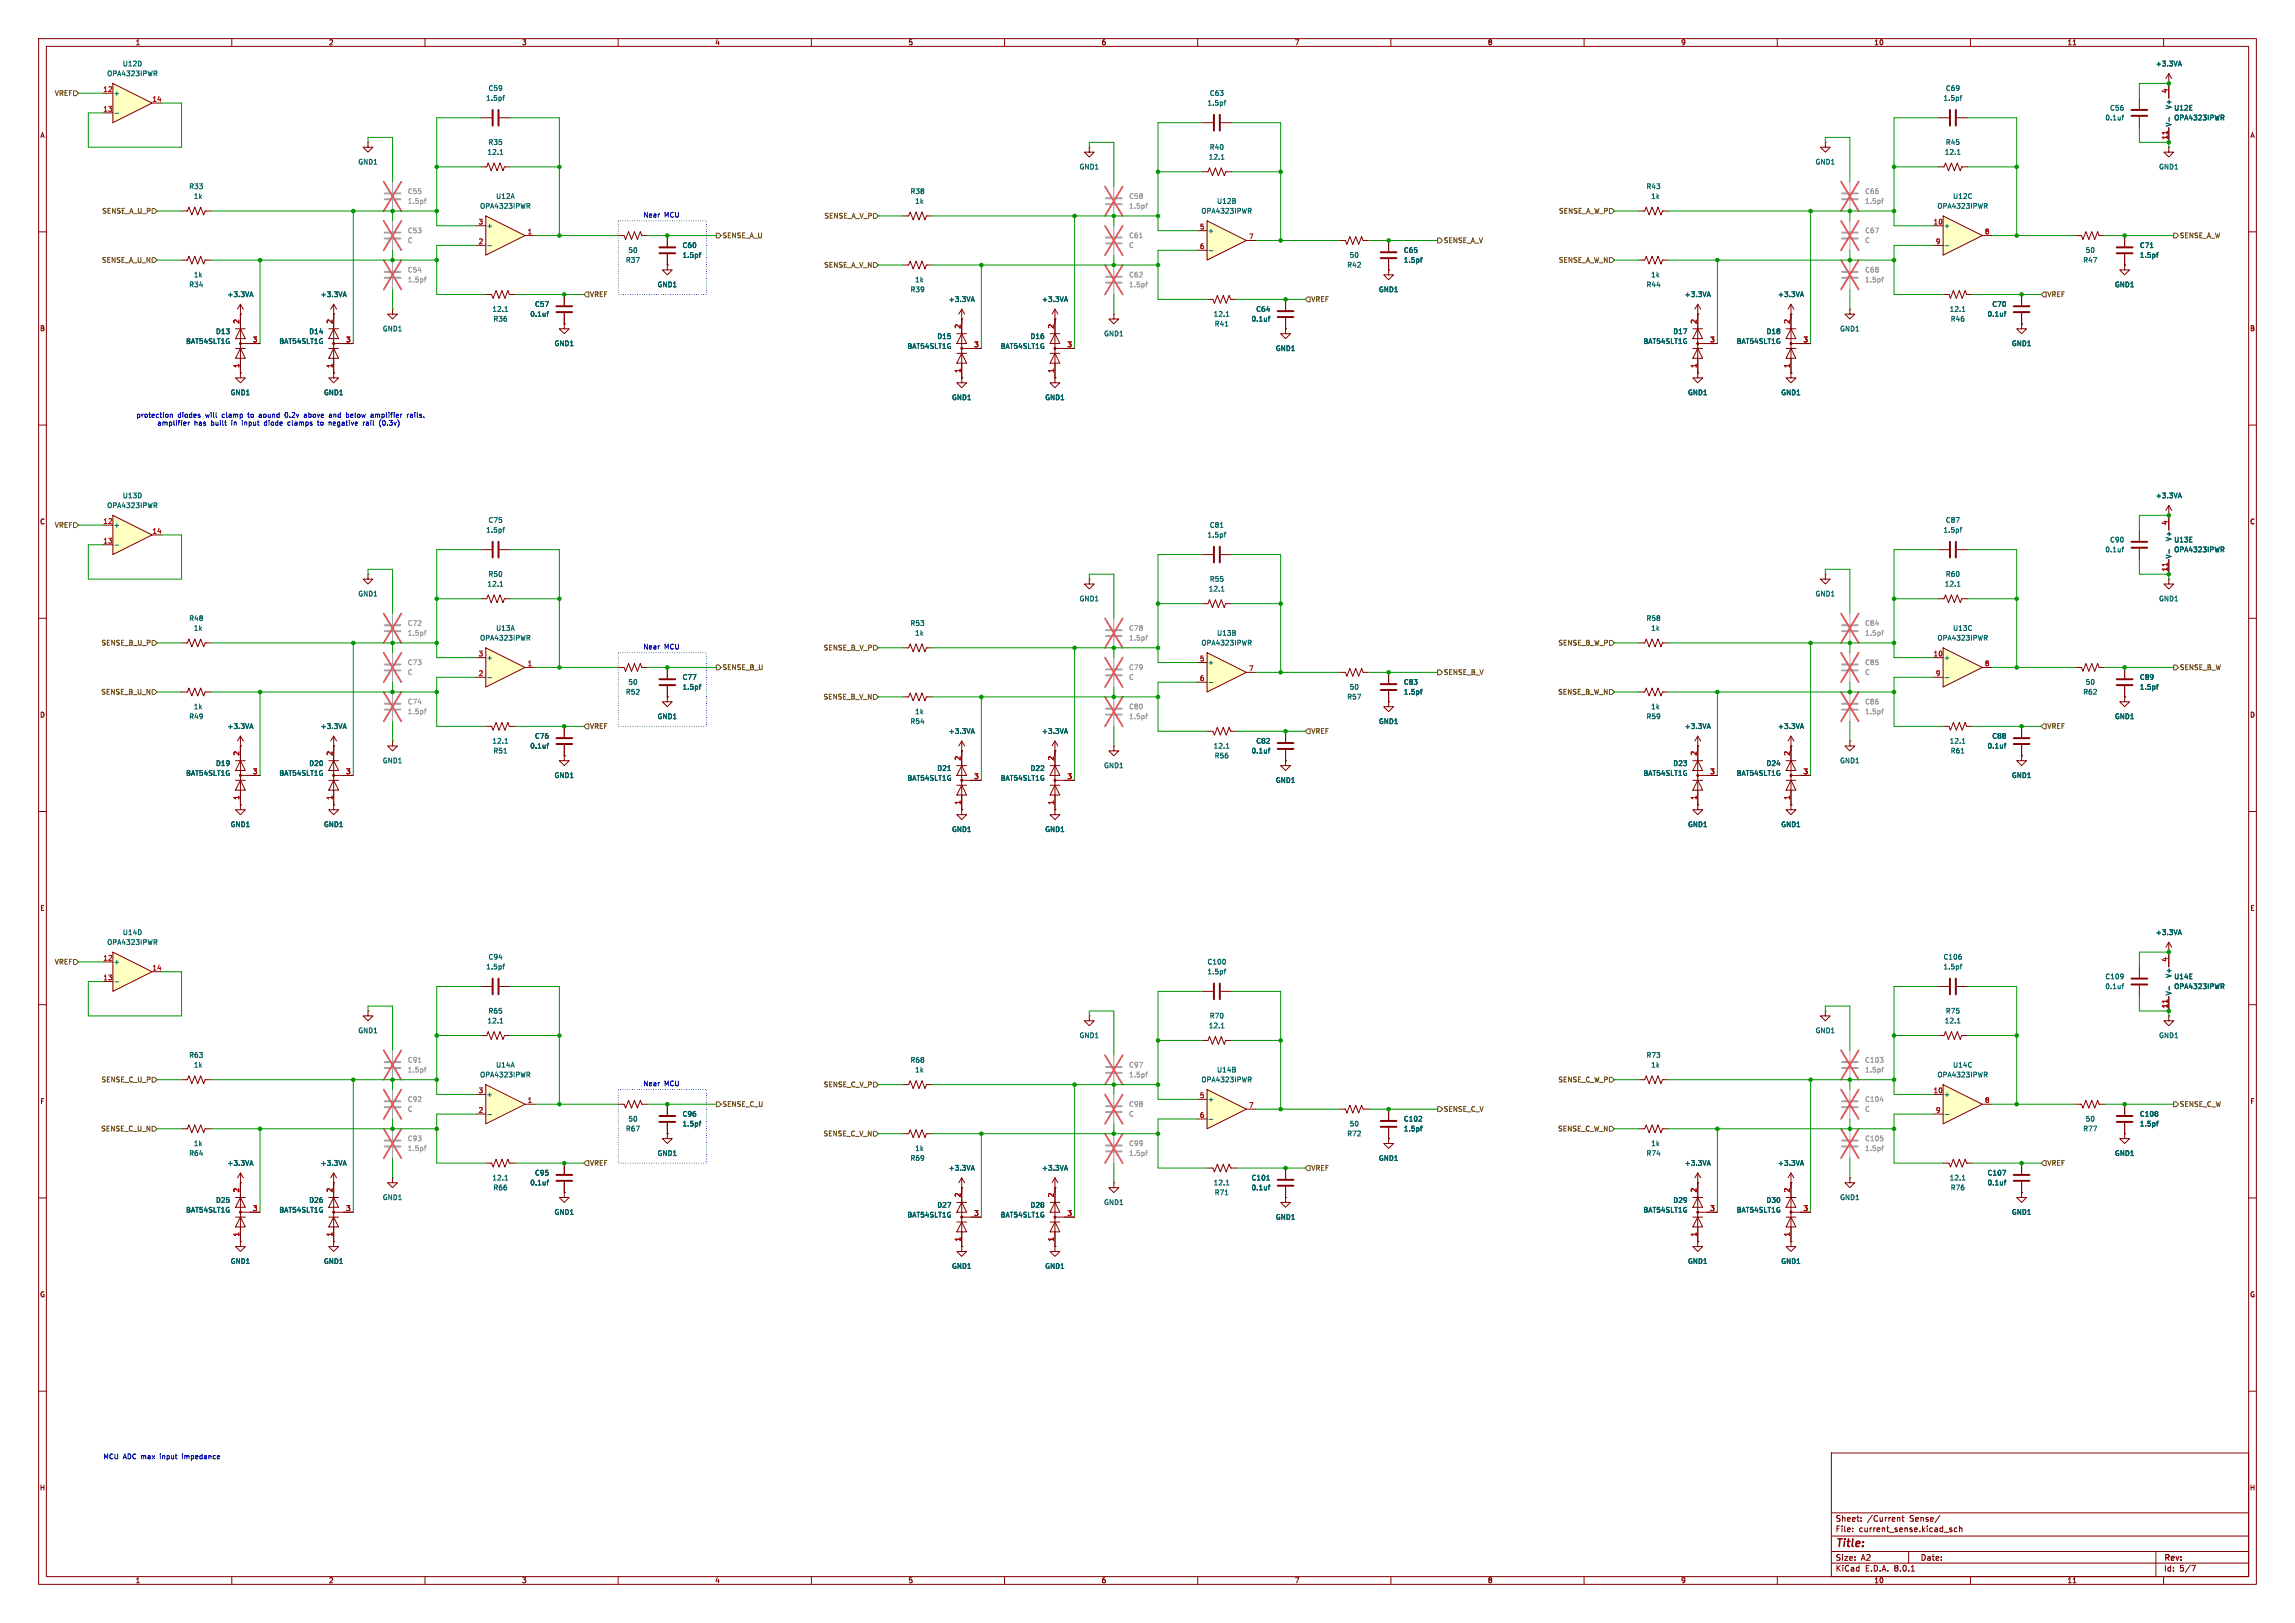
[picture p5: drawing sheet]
<svg xmlns="http://www.w3.org/2000/svg" width="594mm" height="420mm" viewBox="0 0 594 420" stroke-linecap="round" stroke-linejoin="round" font-family="sans-serif">
<defs><g id="words">
<text font-size="2.8" fill="#840000" x="475" y="400.9">Title:</text>
<g font-size="2.1" fill="#840000">
<text x="475" y="394">Sheet:</text>
<text x="483.2" y="394">/Current</text>
<text x="494.3" y="394">Sense/</text>
<text x="475" y="396.7">File:</text>
<text x="481.1" y="396.7">current_sense.kicad_sch</text>
<text x="475" y="406.9">KiCad</text>
<text x="475" y="404.1">Size:</text>
<text x="481.7" y="404.1">A2</text>
<text x="482.7" y="406.9">E.D.A.</text>
<text x="490.3" y="406.9">8.0.1</text>
<text x="497" y="404.1">Date:</text>
<text x="560" y="404.3">Rev:</text>
<text x="560" y="406.9">Id:</text>
<text x="564.1" y="406.9">5/7</text>
</g>
<g font-size="1.8" fill="#840000">
<text x="35" y="11.9">1</text>
<text x="85" y="11.9">2</text>
<text x="135" y="11.9">3</text>
<text x="185" y="11.9">4</text>
<text x="235" y="11.9">5</text>
<text x="285" y="11.9">6</text>
<text x="335" y="11.9">7</text>
<text x="385" y="11.9">8</text>
<text x="435" y="11.9">9</text>
<text x="485" y="11.9">10</text>
<text x="535" y="11.9">11</text>
<text x="10.3" y="35.9">A</text>
<text x="582.3" y="35.9">A</text>
<text x="10.3" y="85.9">B</text>
<text x="582.3" y="85.9">B</text>
<text x="10.3" y="135.9">C</text>
<text x="582.3" y="135.9">C</text>
<text x="10.3" y="185.9">D</text>
<text x="582.3" y="185.9">D</text>
<text x="10.3" y="235.9">E</text>
<text x="582.3" y="235.9">E</text>
<text x="10.3" y="285.9">F</text>
<text x="582.3" y="285.9">F</text>
<text x="10.3" y="335.9">G</text>
<text x="582.3" y="335.9">G</text>
<text x="10.2" y="385.9">H</text>
<text x="582.2" y="385.9">H</text>
<text x="35" y="409.9">1</text>
<text x="85" y="409.9">2</text>
<text x="135" y="409.9">3</text>
<text x="185" y="409.9">4</text>
<text x="235" y="409.9">5</text>
<text x="285" y="409.9">6</text>
<text x="335" y="409.9">7</text>
<text x="385" y="409.9">8</text>
<text x="435" y="409.9">9</text>
<text x="485" y="409.9">10</text>
<text x="535" y="409.9">11</text>
</g>
<g font-size="1.8" fill="#006464">
<text x="31.7" y="17.4">U12D</text>
<text x="557.9" y="17.4">+3.3VA</text>
<text x="27.6" y="19.9">OPA4323IPWR</text>
<text x="126.3" y="23.7">C59</text>
<text x="503.5" y="23.7">C69</text>
<text x="29.3" y="25">+</text>
<text x="125.7" y="26.3">1.5pf</text>
<text x="312.4" y="27.5">1.5pf</text>
<text x="313" y="25">C63</text>
<text x="502.9" y="26.3">1.5pf</text>
<text x="546" y="28.8">C56</text>
<text x="562.2" y="28.4" transform="rotate(-90 562.2 28.4)">V+</text>
<text x="562.6" y="28.8">U12E</text>
<text x="544.8" y="31.3">0.1uf</text>
<text x="562.2" y="32.9" transform="rotate(-90 562.2 32.9)">V-</text>
<text x="562.6" y="31.3">OPA4323IPWR</text>
<text x="126.1" y="40.2">12.1</text>
<text x="126.3" y="37.7">R35</text>
<text x="312.7" y="41.5">12.1</text>
<text x="313" y="39">R40</text>
<text x="503.2" y="40.2">12.1</text>
<text x="503.5" y="37.7">R45</text>
<text x="92.6" y="42.8">GND1</text>
<text x="279.3" y="44">GND1</text>
<text x="469.8" y="42.8">GND1</text>
<text x="558.7" y="44">GND1</text>
<text x="48.9" y="49.1">R33</text>
<text x="50.3" y="51.7">1k</text>
<text x="128.3" y="51.7">U12A</text>
<text x="235.5" y="50.4">R38</text>
<text x="237" y="52.9">1k</text>
<text x="314.9" y="52.9">U12B</text>
<text x="426" y="49.1">R43</text>
<text x="427.5" y="51.7">1k</text>
<text x="505.4" y="51.7">U12C</text>
<text x="124.1" y="54.2">OPA4323IPWR</text>
<text x="125.9" y="59.3">+</text>
<text x="310.8" y="55.5">OPA4323IPWR</text>
<text x="501.3" y="54.2">OPA4323IPWR</text>
<text x="503" y="59.3">+</text>
<text x="162.5" y="65.6">50</text>
<text x="176.5" y="64.4">C60</text>
<text x="312.5" y="60.6">+</text>
<text x="363.2" y="65.6">C65</text>
<text x="539.7" y="65.6">50</text>
<text x="553.7" y="64.4">C71</text>
<text x="50.3" y="72">1k</text>
<text x="161.9" y="68.2">R37</text>
<text x="176.5" y="66.9">1.5pf</text>
<text x="348.6" y="69.4">R42</text>
<text x="349.2" y="66.9">50</text>
<text x="363.2" y="68.2">1.5pf</text>
<text x="427.5" y="72">1k</text>
<text x="539.1" y="68.2">R47</text>
<text x="553.7" y="66.9">1.5pf</text>
<text x="48.9" y="74.5">R34</text>
<text x="58.7" y="77.1">+3.3VA</text>
<text x="82.9" y="77.1">+3.3VA</text>
<text x="170.1" y="74.5">GND1</text>
<text x="235.5" y="75.8">R39</text>
<text x="237" y="73.3">1k</text>
<text x="356.8" y="75.8">GND1</text>
<text x="426" y="74.5">R44</text>
<text x="435.9" y="77.1">+3.3VA</text>
<text x="460.1" y="77.1">+3.3VA</text>
<text x="547.3" y="74.5">GND1</text>
<text x="127.3" y="80.9">12.1</text>
<text x="127.6" y="83.4">R36</text>
<text x="137.1" y="82.1">0.1uf</text>
<text x="138.3" y="79.6">C57</text>
<text x="245.4" y="78.3">+3.3VA</text>
<text x="269.6" y="78.3">+3.3VA</text>
<text x="314" y="82.1">12.1</text>
<text x="323.8" y="83.4">0.1uf</text>
<text x="325" y="80.9">C64</text>
<text x="504.5" y="80.9">12.1</text>
<text x="504.8" y="83.4">R46</text>
<text x="514.3" y="82.1">0.1uf</text>
<text x="515.5" y="79.6">C70</text>
<text x="48" y="89.2">BAT54SLT1G</text>
<text x="55.8" y="86.7">D13</text>
<text x="72.2" y="89.2">BAT54SLT1G</text>
<text x="79.9" y="86.7">D14</text>
<text x="99" y="86">GND1</text>
<text x="143.4" y="89.8">GND1</text>
<text x="242.5" y="87.9">D15</text>
<text x="266.6" y="87.9">D16</text>
<text x="285.6" y="87.2">GND1</text>
<text x="314.3" y="84.7">R41</text>
<text x="425.2" y="89.2">BAT54SLT1G</text>
<text x="433" y="86.7">D17</text>
<text x="449.4" y="89.2">BAT54SLT1G</text>
<text x="457.1" y="86.7">D18</text>
<text x="476.1" y="86">GND1</text>
<text x="520.6" y="89.8">GND1</text>
<text x="234.7" y="90.5">BAT54SLT1G</text>
<text x="258.9" y="90.5">BAT54SLT1G</text>
<text x="330.1" y="91">GND1</text>
<text x="59.6" y="102.5">GND1</text>
<text x="83.7" y="102.5">GND1</text>
<text x="246.3" y="103.7">GND1</text>
<text x="270.4" y="103.7">GND1</text>
<text x="436.8" y="102.5">GND1</text>
<text x="460.9" y="102.5">GND1</text>
<text x="27.6" y="131.7">OPA4323IPWR</text>
<text x="31.7" y="129.1">U13D</text>
<text x="557.9" y="129.1">+3.3VA</text>
<text x="29.3" y="136.8">+</text>
<text x="126.3" y="135.5">C75</text>
<text x="313" y="136.8">C81</text>
<text x="503.5" y="135.5">C87</text>
<text x="125.7" y="138">1.5pf</text>
<text x="312.4" y="139.3">1.5pf</text>
<text x="502.9" y="138">1.5pf</text>
<text x="544.8" y="143.1">0.1uf</text>
<text x="546" y="140.6">C90</text>
<text x="562.2" y="140.2" transform="rotate(-90 562.2 140.2)">V+</text>
<text x="562.6" y="140.6">U13E</text>
<text x="562.6" y="143.1">OPA4323IPWR</text>
<text x="126.3" y="149.5">R50</text>
<text x="503.5" y="149.5">R60</text>
<text x="562.2" y="144.7" transform="rotate(-90 562.2 144.7)">V-</text>
<text x="92.6" y="154.5">GND1</text>
<text x="126.1" y="152">12.1</text>
<text x="279.3" y="155.8">GND1</text>
<text x="312.7" y="153.3">12.1</text>
<text x="313" y="150.7">R55</text>
<text x="469.8" y="154.5">GND1</text>
<text x="503.2" y="152">12.1</text>
<text x="558.7" y="155.8">GND1</text>
<text x="48.9" y="160.9">R48</text>
<text x="426" y="160.9">R58</text>
<text x="50.3" y="163.4">1k</text>
<text x="124.1" y="166">OPA4323IPWR</text>
<text x="128.3" y="163.4">U13A</text>
<text x="235.5" y="162.2">R53</text>
<text x="237" y="164.7">1k</text>
<text x="310.8" y="167.2">OPA4323IPWR</text>
<text x="314.9" y="164.7">U13B</text>
<text x="427.5" y="163.4">1k</text>
<text x="501.3" y="166">OPA4323IPWR</text>
<text x="505.4" y="163.4">U13C</text>
<text x="125.9" y="171">+</text>
<text x="312.5" y="172.3">+</text>
<text x="503" y="171">+</text>
<text x="161.9" y="179.9">R52</text>
<text x="162.5" y="177.4">50</text>
<text x="176.5" y="178.7">1.5pf</text>
<text x="176.5" y="176.1">C77</text>
<text x="349.2" y="178.7">50</text>
<text x="363.2" y="177.4">C83</text>
<text x="363.2" y="179.9">1.5pf</text>
<text x="539.1" y="179.9">R62</text>
<text x="539.7" y="177.4">50</text>
<text x="553.7" y="176.1">C89</text>
<text x="553.7" y="178.7">1.5pf</text>
<text x="50.3" y="183.7">1k</text>
<text x="237" y="185">1k</text>
<text x="348.6" y="181.2">R57</text>
<text x="427.5" y="183.7">1k</text>
<text x="48.9" y="186.3">R49</text>
<text x="58.7" y="188.8">+3.3VA</text>
<text x="82.9" y="188.8">+3.3VA</text>
<text x="138.3" y="191.4">C76</text>
<text x="170.1" y="186.3">GND1</text>
<text x="235.5" y="187.6">R54</text>
<text x="245.4" y="190.1">+3.3VA</text>
<text x="269.6" y="190.1">+3.3VA</text>
<text x="356.8" y="187.6">GND1</text>
<text x="426" y="186.3">R59</text>
<text x="435.9" y="188.8">+3.3VA</text>
<text x="460.1" y="188.8">+3.3VA</text>
<text x="515.5" y="191.4">C88</text>
<text x="547.3" y="186.3">GND1</text>
<text x="99" y="197.7">GND1</text>
<text x="127.3" y="192.6">12.1</text>
<text x="127.6" y="195.2">R51</text>
<text x="137.1" y="193.9">0.1uf</text>
<text x="314" y="193.9">12.1</text>
<text x="314.3" y="196.4">R56</text>
<text x="323.8" y="195.2">0.1uf</text>
<text x="325" y="192.6">C82</text>
<text x="476.1" y="197.7">GND1</text>
<text x="504.5" y="192.6">12.1</text>
<text x="504.8" y="195.2">R61</text>
<text x="514.3" y="193.9">0.1uf</text>
<text x="48" y="201">BAT54SLT1G</text>
<text x="55.8" y="198.4">D19</text>
<text x="72.2" y="201">BAT54SLT1G</text>
<text x="79.9" y="198.4">D20</text>
<text x="143.4" y="201.5">GND1</text>
<text x="234.7" y="202.2">BAT54SLT1G</text>
<text x="242.5" y="199.7">D21</text>
<text x="258.9" y="202.2">BAT54SLT1G</text>
<text x="266.6" y="199.7">D22</text>
<text x="285.6" y="199">GND1</text>
<text x="330.1" y="202.8">GND1</text>
<text x="425.2" y="201">BAT54SLT1G</text>
<text x="433" y="198.4">D23</text>
<text x="449.4" y="201">BAT54SLT1G</text>
<text x="457.1" y="198.4">D24</text>
<text x="520.6" y="201.5">GND1</text>
<text x="59.6" y="214.2">GND1</text>
<text x="83.7" y="214.2">GND1</text>
<text x="246.3" y="215.5">GND1</text>
<text x="270.4" y="215.5">GND1</text>
<text x="436.8" y="214.2">GND1</text>
<text x="460.9" y="214.2">GND1</text>
<text x="27.6" y="244.7">OPA4323IPWR</text>
<text x="31.7" y="242.2">U14D</text>
<text x="557.9" y="242.2">+3.3VA</text>
<text x="29.3" y="249.8">+</text>
<text x="125.7" y="251.1">1.5pf</text>
<text x="126.3" y="248.5">C94</text>
<text x="312.4" y="249.8">C100</text>
<text x="502.9" y="248.5">C106</text>
<text x="502.9" y="251.1">1.5pf</text>
<text x="312.4" y="252.3">1.5pf</text>
<text x="544.8" y="253.6">C109</text>
<text x="544.8" y="256.1">0.1uf</text>
<text x="562.2" y="257.7" transform="rotate(-90 562.2 257.7)">V-</text>
<text x="562.2" y="253.2" transform="rotate(-90 562.2 253.2)">V+</text>
<text x="562.6" y="253.6">U14E</text>
<text x="562.6" y="256.1">OPA4323IPWR</text>
<text x="126.3" y="262.5">R65</text>
<text x="313" y="263.8">R70</text>
<text x="503.5" y="262.5">R75</text>
<text x="92.6" y="267.6">GND1</text>
<text x="126.1" y="265">12.1</text>
<text x="279.3" y="268.8">GND1</text>
<text x="312.7" y="266.3">12.1</text>
<text x="469.8" y="267.6">GND1</text>
<text x="503.2" y="265">12.1</text>
<text x="558.7" y="268.8">GND1</text>
<text x="48.9" y="273.9">R63</text>
<text x="235.5" y="275.2">R68</text>
<text x="426" y="273.9">R73</text>
<text x="50.3" y="276.5">1k</text>
<text x="124.1" y="279">OPA4323IPWR</text>
<text x="128.3" y="276.5">U14A</text>
<text x="237" y="277.7">1k</text>
<text x="310.8" y="280.3">OPA4323IPWR</text>
<text x="314.9" y="277.7">U14B</text>
<text x="427.5" y="276.5">1k</text>
<text x="501.3" y="279">OPA4323IPWR</text>
<text x="505.4" y="276.5">U14C</text>
<text x="125.9" y="284.1">+</text>
<text x="312.5" y="285.3">+</text>
<text x="503" y="284.1">+</text>
<text x="161.9" y="293">R67</text>
<text x="162.5" y="290.4">50</text>
<text x="176.5" y="291.7">1.5pf</text>
<text x="176.5" y="289.2">C96</text>
<text x="349.2" y="291.7">50</text>
<text x="363.2" y="290.4">C102</text>
<text x="363.2" y="293">1.5pf</text>
<text x="539.1" y="293">R77</text>
<text x="539.7" y="290.4">50</text>
<text x="553.7" y="289.2">C108</text>
<text x="553.7" y="291.7">1.5pf</text>
<text x="48.9" y="299.3">R64</text>
<text x="50.3" y="296.8">1k</text>
<text x="170.1" y="299.3">GND1</text>
<text x="237" y="298">1k</text>
<text x="348.6" y="294.2">R72</text>
<text x="426" y="299.3">R74</text>
<text x="427.5" y="296.8">1k</text>
<text x="547.3" y="299.3">GND1</text>
<text x="58.7" y="301.9">+3.3VA</text>
<text x="82.9" y="301.9">+3.3VA</text>
<text x="127.3" y="305.7">12.1</text>
<text x="138.3" y="304.4">C95</text>
<text x="235.5" y="300.6">R69</text>
<text x="245.4" y="303.1">+3.3VA</text>
<text x="269.6" y="303.1">+3.3VA</text>
<text x="323.8" y="305.7">C101</text>
<text x="356.8" y="300.6">GND1</text>
<text x="435.9" y="301.9">+3.3VA</text>
<text x="460.1" y="301.9">+3.3VA</text>
<text x="504.5" y="305.7">12.1</text>
<text x="514.3" y="304.4">C107</text>
<text x="55.8" y="311.4">D25</text>
<text x="79.9" y="311.4">D26</text>
<text x="99" y="310.7">GND1</text>
<text x="127.6" y="308.2">R66</text>
<text x="137.1" y="306.9">0.1uf</text>
<text x="314" y="306.9">12.1</text>
<text x="314.3" y="309.5">R71</text>
<text x="323.8" y="308.2">0.1uf</text>
<text x="433" y="311.4">D29</text>
<text x="457.1" y="311.4">D30</text>
<text x="476.1" y="310.7">GND1</text>
<text x="504.8" y="308.2">R76</text>
<text x="514.3" y="306.9">0.1uf</text>
<text x="48" y="314">BAT54SLT1G</text>
<text x="72.2" y="314">BAT54SLT1G</text>
<text x="143.4" y="314.6">GND1</text>
<text x="234.7" y="315.3">BAT54SLT1G</text>
<text x="242.5" y="312.7">D27</text>
<text x="258.9" y="315.3">BAT54SLT1G</text>
<text x="266.6" y="312.7">D28</text>
<text x="285.6" y="312">GND1</text>
<text x="330.1" y="315.8">GND1</text>
<text x="425.2" y="314">BAT54SLT1G</text>
<text x="449.4" y="314">BAT54SLT1G</text>
<text x="520.6" y="314.6">GND1</text>
<text x="59.6" y="327.3">GND1</text>
<text x="83.7" y="327.3">GND1</text>
<text x="246.3" y="328.5">GND1</text>
<text x="270.4" y="328.5">GND1</text>
<text x="436.8" y="327.3">GND1</text>
<text x="460.9" y="327.3">GND1</text>
</g>
<g font-size="1.8" fill="#a90000">
<text x="26.6" y="23.9">12</text>
<text x="26.6" y="29">13</text>
<text x="39.3" y="26.4">14</text>
<text x="561.1" y="24.2" transform="rotate(-90 561.1 24.2)">4</text>
<text x="561.1" y="36.2" transform="rotate(-90 561.1 36.2)">11</text>
<text x="123.8" y="58.2">3</text>
<text x="310.4" y="59.4">5</text>
<text x="500.3" y="58.2">10</text>
<text x="123.8" y="63.2">2</text>
<text x="136.5" y="60.7">1</text>
<text x="310.4" y="64.5">6</text>
<text x="323.1" y="62">7</text>
<text x="500.9" y="63.2">9</text>
<text x="513.6" y="60.7">8</text>
<text x="62" y="83.9" transform="rotate(-90 62 83.9)">2</text>
<text x="86.1" y="83.9" transform="rotate(-90 86.1 83.9)">2</text>
<text x="439.2" y="83.9" transform="rotate(-90 439.2 83.9)">2</text>
<text x="463.3" y="83.9" transform="rotate(-90 463.3 83.9)">2</text>
<text x="65.3" y="88.6">3</text>
<text x="89.5" y="88.6">3</text>
<text x="248.7" y="85.2" transform="rotate(-90 248.7 85.2)">2</text>
<text x="252" y="89.9">3</text>
<text x="272.8" y="85.2" transform="rotate(-90 272.8 85.2)">2</text>
<text x="276.2" y="89.9">3</text>
<text x="442.5" y="88.6">3</text>
<text x="466.7" y="88.6">3</text>
<text x="62" y="95.3" transform="rotate(-90 62 95.3)">1</text>
<text x="86.1" y="95.3" transform="rotate(-90 86.1 95.3)">1</text>
<text x="439.2" y="95.3" transform="rotate(-90 439.2 95.3)">1</text>
<text x="463.3" y="95.3" transform="rotate(-90 463.3 95.3)">1</text>
<text x="248.7" y="96.6" transform="rotate(-90 248.7 96.6)">1</text>
<text x="272.8" y="96.6" transform="rotate(-90 272.8 96.6)">1</text>
<text x="26.6" y="135.6">12</text>
<text x="561.1" y="136" transform="rotate(-90 561.1 136)">4</text>
<text x="26.6" y="140.7">13</text>
<text x="39.3" y="138.2">14</text>
<text x="561.1" y="148" transform="rotate(-90 561.1 148)">11</text>
<text x="123.8" y="169.9">3</text>
<text x="136.5" y="172.5">1</text>
<text x="310.4" y="171.2">5</text>
<text x="323.1" y="173.7">7</text>
<text x="500.3" y="169.9">10</text>
<text x="513.6" y="172.5">8</text>
<text x="123.8" y="175">2</text>
<text x="310.4" y="176.3">6</text>
<text x="500.9" y="175">9</text>
<text x="62" y="195.7" transform="rotate(-90 62 195.7)">2</text>
<text x="86.1" y="195.7" transform="rotate(-90 86.1 195.7)">2</text>
<text x="248.7" y="196.9" transform="rotate(-90 248.7 196.9)">2</text>
<text x="272.8" y="196.9" transform="rotate(-90 272.8 196.9)">2</text>
<text x="439.2" y="195.7" transform="rotate(-90 439.2 195.7)">2</text>
<text x="463.3" y="195.7" transform="rotate(-90 463.3 195.7)">2</text>
<text x="65.3" y="200.4">3</text>
<text x="89.5" y="200.4">3</text>
<text x="252" y="201.7">3</text>
<text x="276.2" y="201.7">3</text>
<text x="442.5" y="200.4">3</text>
<text x="466.7" y="200.4">3</text>
<text x="62" y="207.1" transform="rotate(-90 62 207.1)">1</text>
<text x="86.1" y="207.1" transform="rotate(-90 86.1 207.1)">1</text>
<text x="248.7" y="208.4" transform="rotate(-90 248.7 208.4)">1</text>
<text x="272.8" y="208.4" transform="rotate(-90 272.8 208.4)">1</text>
<text x="439.2" y="207.1" transform="rotate(-90 439.2 207.1)">1</text>
<text x="463.3" y="207.1" transform="rotate(-90 463.3 207.1)">1</text>
<text x="26.6" y="248.7">12</text>
<text x="39.3" y="251.2">14</text>
<text x="561.1" y="249" transform="rotate(-90 561.1 249)">4</text>
<text x="26.6" y="253.7">13</text>
<text x="561.1" y="261" transform="rotate(-90 561.1 261)">11</text>
<text x="123.8" y="283">3</text>
<text x="136.5" y="285.5">1</text>
<text x="310.4" y="284.2">5</text>
<text x="323.1" y="286.8">7</text>
<text x="500.3" y="283">10</text>
<text x="513.6" y="285.5">8</text>
<text x="123.8" y="288">2</text>
<text x="310.4" y="289.3">6</text>
<text x="500.9" y="288">9</text>
<text x="62" y="308.7" transform="rotate(-90 62 308.7)">2</text>
<text x="86.1" y="308.7" transform="rotate(-90 86.1 308.7)">2</text>
<text x="248.7" y="310" transform="rotate(-90 248.7 310)">2</text>
<text x="272.8" y="310" transform="rotate(-90 272.8 310)">2</text>
<text x="439.2" y="308.7" transform="rotate(-90 439.2 308.7)">2</text>
<text x="463.3" y="308.7" transform="rotate(-90 463.3 308.7)">2</text>
<text x="65.3" y="313.4">3</text>
<text x="89.5" y="313.4">3</text>
<text x="252" y="314.7">3</text>
<text x="276.2" y="314.7">3</text>
<text x="442.5" y="313.4">3</text>
<text x="466.7" y="313.4">3</text>
<text x="62" y="320.1" transform="rotate(-90 62 320.1)">1</text>
<text x="86.1" y="320.1" transform="rotate(-90 86.1 320.1)">1</text>
<text x="248.7" y="321.4" transform="rotate(-90 248.7 321.4)">1</text>
<text x="272.8" y="321.4" transform="rotate(-90 272.8 321.4)">1</text>
<text x="439.2" y="320.1" transform="rotate(-90 439.2 320.1)">1</text>
<text x="463.3" y="320.1" transform="rotate(-90 463.3 320.1)">1</text>
</g>
<g font-size="1.8" fill="#725600">
<text x="14.1" y="25">VREF</text>
<text x="26.3" y="55.5">SENSE_A_U_P</text>
<text x="213.3" y="56.7">SENSE_A_V_P</text>
<text x="403.4" y="55.5">SENSE_A_W_P</text>
<text x="186.9" y="61.8">SENSE_A_U</text>
<text x="373.6" y="63.1">SENSE_A_V</text>
<text x="564.1" y="61.8">SENSE_A_W</text>
<text x="26.3" y="68.2">SENSE_A_U_N</text>
<text x="213.2" y="69.4">SENSE_A_V_N</text>
<text x="403.3" y="68.2">SENSE_A_W_N</text>
<text x="152.6" y="77.1">VREF</text>
<text x="529.8" y="77.1">VREF</text>
<text x="339.3" y="78.3">VREF</text>
<text x="14.1" y="136.8">VREF</text>
<text x="26.2" y="167.2">SENSE_B_U_P</text>
<text x="403.2" y="167.2">SENSE_B_W_P</text>
<text x="186.9" y="173.6">SENSE_B_U</text>
<text x="213.1" y="168.5">SENSE_B_V_P</text>
<text x="564.1" y="173.6">SENSE_B_W</text>
<text x="26.1" y="179.9">SENSE_B_U_N</text>
<text x="373.6" y="174.9">SENSE_B_V</text>
<text x="403.2" y="179.9">SENSE_B_W_N</text>
<text x="213" y="181.2">SENSE_B_V_N</text>
<text x="152.6" y="188.8">VREF</text>
<text x="339.3" y="190.1">VREF</text>
<text x="529.8" y="188.8">VREF</text>
<text x="14.1" y="249.8">VREF</text>
<text x="26.2" y="280.3">SENSE_C_U_P</text>
<text x="213.1" y="281.5">SENSE_C_V_P</text>
<text x="403.2" y="280.3">SENSE_C_W_P</text>
<text x="186.9" y="286.6">SENSE_C_U</text>
<text x="373.6" y="287.9">SENSE_C_V</text>
<text x="564.1" y="286.6">SENSE_C_W</text>
<text x="26.1" y="293">SENSE_C_U_N</text>
<text x="403.2" y="293">SENSE_C_W_N</text>
<text x="213" y="294.2">SENSE_C_V_N</text>
<text x="152.6" y="301.9">VREF</text>
<text x="339.3" y="303.1">VREF</text>
<text x="529.8" y="301.9">VREF</text>
</g>
<g font-size="1.8" fill="#989898">
<text x="105.4" y="52.9">1.5pf</text>
<text x="105.4" y="50.4">C55</text>
<text x="292.1" y="51.7">C58</text>
<text x="482.6" y="50.4">C66</text>
<text x="482.6" y="52.9">1.5pf</text>
<text x="292.1" y="54.2">1.5pf</text>
<text x="105.4" y="60.6">C53</text>
<text x="105.4" y="63.1">C</text>
<text x="292.1" y="61.8">C61</text>
<text x="292.1" y="64.4">C</text>
<text x="482.6" y="60.6">C67</text>
<text x="482.6" y="63.1">C</text>
<text x="105.4" y="70.7">C54</text>
<text x="292.1" y="72">C62</text>
<text x="482.6" y="70.7">C68</text>
<text x="105.4" y="73.3">1.5pf</text>
<text x="292.1" y="74.5">1.5pf</text>
<text x="482.6" y="73.3">1.5pf</text>
<text x="105.4" y="164.7">1.5pf</text>
<text x="105.4" y="162.2">C72</text>
<text x="292.1" y="163.4">C78</text>
<text x="292.1" y="166">1.5pf</text>
<text x="482.6" y="162.2">C84</text>
<text x="482.6" y="164.7">1.5pf</text>
<text x="105.4" y="172.3">C73</text>
<text x="292.1" y="173.6">C79</text>
<text x="482.6" y="172.3">C85</text>
<text x="105.4" y="174.9">C</text>
<text x="292.1" y="176.1">C</text>
<text x="482.6" y="174.9">C</text>
<text x="105.4" y="185">1.5pf</text>
<text x="105.4" y="182.5">C74</text>
<text x="292.1" y="183.7">C80</text>
<text x="482.6" y="182.5">C86</text>
<text x="482.6" y="185">1.5pf</text>
<text x="292.1" y="186.3">1.5pf</text>
<text x="105.4" y="275.2">C91</text>
<text x="482.6" y="275.2">C103</text>
<text x="105.4" y="277.7">1.5pf</text>
<text x="292.1" y="276.5">C97</text>
<text x="292.1" y="279">1.5pf</text>
<text x="482.6" y="277.7">1.5pf</text>
<text x="105.4" y="285.3">C92</text>
<text x="105.4" y="287.9">C</text>
<text x="292.1" y="286.6">C98</text>
<text x="482.6" y="285.3">C104</text>
<text x="482.6" y="287.9">C</text>
<text x="292.1" y="289.2">C</text>
<text x="105.4" y="298">1.5pf</text>
<text x="105.4" y="295.5">C93</text>
<text x="292.1" y="296.8">C99</text>
<text x="292.1" y="299.3">1.5pf</text>
<text x="482.6" y="295.5">C105</text>
<text x="482.6" y="298">1.5pf</text>
</g>
<g font-size="1.8" fill="#0000c2">
<text x="166.4" y="56.5">Near</text>
<text x="171.9" y="56.5">MCU</text>
<text x="35.2" y="108.3">protection</text>
<text x="40.6" y="110.3">amplifier</text>
<text x="46" y="108.3">diodes</text>
<text x="50.2" y="110.3">has</text>
<text x="53.3" y="108.3">will</text>
<text x="54.7" y="110.3">built</text>
<text x="57.8" y="108.3">clamp</text>
<text x="60.2" y="110.3">in</text>
<text x="63.1" y="110.3">input</text>
<text x="64.7" y="108.3">to</text>
<text x="67.7" y="108.3">aound</text>
<text x="69.1" y="110.3">diode</text>
<text x="74.6" y="108.3">0.2v</text>
<text x="75.4" y="110.3">clamps</text>
<text x="79.8" y="108.3">above</text>
<text x="83.3" y="110.3">to</text>
<text x="86.4" y="110.3">negative</text>
<text x="86.5" y="108.3">and</text>
<text x="91.1" y="108.3">below</text>
<text x="95.5" y="110.3">rail</text>
<text x="97.6" y="108.3">amplifier</text>
<text x="99.9" y="110.3">(0.3v)</text>
<text x="107.3" y="108.3">rails.</text>
<text x="166.4" y="168.3">Near</text>
<text x="171.9" y="168.3">MCU</text>
<text x="166.4" y="281.3">Near</text>
<text x="171.9" y="281.3">MCU</text>
<text x="26.6" y="377.8">MCU ADC max</text>
<text x="41.7" y="377.8">input</text>
<text x="47.6" y="377.8">impedance</text>
</g>
</g></defs>
<g fill="none" stroke="#840000" stroke-width=".26">
<path d="M10 10h574v400h-574zM12 12h570v396h-570zM60 10v2M110 10v2M160 10v2M210 10v2M260 10v2M310 10v2M360 10v2M410 10v2M460 10v2M510 10v2"/>
<path d="M536.6 11.6h.7M560 10v2M10 60h2M582 60h2M10 110h2M582 110h2M553.7 137.2v2.8M561.3 133.4h.1M561.3 130.8v2.6M561.3 130.8l-.7 1.3M561.3 130.8l.8 1.3M10 160h2"/>
<path d="M472.4 148.6v1.3h1.3l-1.3 1.2-1.2-1.2h1.2M472.4 148.6h.1M553.7 142v2.8M582 160h2M549.9 172.7v2.8M549.9 177.5v2.8M549.9 180.3v1.3h1.3l-1.3 1.3-1.3-1.3h1.3M549.9 180.3h.1M10 210h2M582 210h2M10 260h2M561.3 246.4v3.8"/>
<path d="M561.3 257.8v3.8M582 260h2M561.3 262.9v1.3h1.3l-1.3 1.2-1.2-1.2h1.2M561.3 262.9h.1M537.2 285.8h1.5l.4 1 .8-2.1 .7 2.1 .8-2.1 .8 2.1 .7-2.1 .4 1.1h1.5M549.9 293.4v1.2h1.3l-1.3 1.3-1.3-1.3h1.3M549.9 293.4h.1M10 310h2M439.4 306.1h.1M439.4 303.5l-.7 1.3M439.4 303.5v2.6M439.4 303.5l.8 1.3"/>
<path d="M462.3 315h2.5M462.3 309.9h2.5M463.5 306.1h.1M463.5 315l1.3 2.5h-2.5zM463.5 309.9l1.3 2.5h-2.5zM463.5 303.5l-.7 1.3M463.5 303.5v17.8M463.5 303.5l.8 1.3M463.5 313.7h5.1M523.2 308.6v1.3h1.3l-1.3 1.3-1.2-1.3h1.2M523.2 308.6h.1M582 310h2"/>
<path d="M439.4 321.3v1.3h1.3l-1.3 1.3-1.3-1.3h1.3M439.4 321.3h.1M463.5 321.3v1.3h1.3l-1.3 1.3-1.2-1.3h1.2M463.5 321.3h.1M10 360h2M474 376h108v32h-108zM582 360h2M474 397.5h108M474 391.5h108M479.5 396.2v.2M479.5 395.4v.2M481.7 393.5v.2"/>
<path d="M481.7 392.7v.2M491.3 392.7l.4 .2v.8M492.2 392.7h.6M492.5 392.2v1.3l.3 .2M502.1 392.1l-1.3 1.9M504.7 395.8l.5 .3v.2l-.5 .1M504.7 395.4h.5M506.5 395.4h-.4l-.3 .3 .2 .6h.5M507.2 395.5l.5-.1 .1 1M507.2 394.9v1.5M60 408v2M110 408v2"/>
<path d="M160 408v2M210 408v2M260 408v2M310 408v2M360 408v2M410 408v2M460 408v2M474 404.5h108M474 401.5h108M494 401.5v3M494.7 406.6h.8M510 408v2"/>
<path d="M536.6 409.6h.7M558 401.5v6.5M560 408v2M567.2 405.1h1l-.6 1.5"/>
</g>
<g fill="none" stroke="#006464" stroke-width=".26">
<path d="M563.9 128.5h.6M564.2 127.6l.4 1.2M549.2 142h.5M549.7 141.5l-.3 .2v1.1M558.1 177.5h.5M558.6 177.1l-.3 .2v1.1M561.4 255.2v1M575.2 255.2l.4 .6M575.4 254.6l.2 .2-.2 .4M442 301.2h.6M442.3 300.3l.4 1.3M466.1 301.2h.6"/>
<path d="M466.4 300.3l.4 1.3"/>
</g>
<path d="M99.6 71.9h4M99.6 70.4h4M99.6 61.7h4M99.6 60.2h4" fill="none" stroke="#a1a1a1" stroke-width=".51"/>
<path d="M101.6 57.2v2.7M101.6 62v2.8M101.6 67.3v2.8M101.6 72.1v2.8" fill="none" stroke="#a1a1a1" stroke-width=".26"/>
<path d="M109.8 72.1h.5M110.3 71.7l-.3 .2v1.1" fill="none" stroke="#989898" stroke-width=".26"/>
<path d="M99.3 57.2l4.6 7.6M103.9 57.2l-4.6 7.6M99.3 67.3l4.6 7.6M103.9 67.3l-4.6 7.6" fill="none" stroke="#e75356" stroke-width=".46"/>
<path d="M560.9 258.7v.8" fill="none" stroke="#a90000" stroke-width=".26"/>
<circle cx="463.5" cy="313.7" r=".25" fill="#840000" stroke="#840000" stroke-width=".26"/>
<path d="M551.7 141.7h4.1M551.7 140.2h4.1M547.9 177.3h4M547.9 175.8h4" fill="none" stroke="#840000" stroke-width=".51"/>
<path d="M29.2 21.6l10.2 5.1-10.2 5.1z" fill="#ffffc2"/>
<g fill="none" stroke="#840000" stroke-width=".26">
<path d="M26.7 24.1h2.5M26.7 29.2h2.5M29.2 21.6l10.2 5.1-10.2 5.1zM39.4 26.7h2.5M62.2 78.7l-.7 1.3M62.2 78.7v2.6M62.2 78.7l.8 1.3M86.4 78.7l-.8 1.3M86.4 78.7v2.6M86.4 78.7l.7 1.3M62.2 81.3h.1M86.4 81.3h.1"/>
<path d="M561.3 133.4v3.8M501.6 154.9h1.6l.4-1 .7 2.1 .8-2.1 .7 2.1 .8-2.1 .8 2.1 .3-1.1h1.6M501.6 142.2h2.8M506.5 142.2h2.8M561.3 149.9v1.2h1.3l-1.3 1.3-1.2-1.3h1.2M561.3 149.9h.1M561.3 144.8v3.8M537.2 172.7h1.5l.4 1 .8-2 .7 2 .8-2 .8 2 .7-2 .4 1h1.5M501.6 255.3h2.8M506.5 255.3h2.8M553.7 250.2v2.8M553.7 255v2.8"/>
<path d="M561.3 246.4h.1M561.3 243.8l-.7 1.3M561.3 243.8v2.6M561.3 243.8l.8 1.3M501.6 268h1.6l.4-1 .7 2 .8-2 .7 2 .8-2 .8 2 .3-1h1.6M233.7 293.4h1.5l.4-1 .7 2 .8-2 .8 2 .7-2 .8 2 .4-1h1.5M346.7 287h1.5l.4 1 .8-2 .7 2 .8-2 .8 2 .7-2 .4 1h1.5M359.4 294.6v1.3h1.3l-1.3 1.3-1.3-1.3h1.3M359.4 294.6h.1M549.9 285.8v2.7M549.9 290.6v2.8M247.6 316.2h2.6"/>
<path d="M247.6 311.2h2.6M248.9 307.3h.1M248.9 316.2l1.3 2.6h-2.6zM248.9 311.2l1.3 2.5h-2.6zM248.9 304.8l-.7 1.3M248.9 304.8v17.8M248.9 304.8l.8 1.3M248.9 315h5.1M273 307.3h.1M273 304.8l-.7 1.3M273 304.8v2.5M273 304.8l.8 1.3"/>
<path d="M288.3 306.1v1.2h1.3l-1.3 1.3-1.3-1.3h1.3M288.3 306.1h.1M273 322.6v1.3h1.3l-1.3 1.2-1.2-1.2h1.2M273 322.6h.1"/>
</g>
<g fill="none" stroke="#006464" stroke-width=".26">
<path d="M40.2 19l.4 .6M40.4 18.4l.2 .2-.2 .4M29.7 29.3h1M64.8 76.4h.6M65.1 75.5l.4 1.3M88.9 76.4h.6M89.2 75.5l.4 1.3M507.3 136.9h.5M507.8 136.5l-.3 .2v1M506.6 151.7h.7M506.9 150.6l.1-.2v1.3M561.4 142.2v1"/>
<path d="M575.2 142.2l.4 .6M575.4 141.5l.2 .3-.2 .4M507.3 249.9h.5M507.8 249.5l-.3 .2v1.1M549.2 255h.5M549.7 254.6l-.3 .2v1M563.9 241.5h.6M564.2 240.6l.4 1.3M506.6 264.7h.7M506.9 263.7l.1-.2v1.2M558.1 290.6h.5M558.6 290.1l-.3 .2v1.1"/>
<path d="M251.5 302.5h.6M251.8 301.6l.4 1.2M275.6 302.5h.6M275.9 301.6l.4 1.2"/>
</g>
<path d="M504.7 140.2v4.1M506.2 140.2v4.1M504.7 253.2v4.1M506.2 253.2v4.1M551.7 254.8h4.1M551.7 253.2h4.1M547.9 290.3h4M547.9 288.8h4" fill="none" stroke="#840000" stroke-width=".51"/>
<path d="M560.9 145.7v.7" fill="none" stroke="#a90000" stroke-width=".26"/>
<path d="M476.8 51.6h4M476.8 50h4M476.8 61.7h4M476.8 60.2h4M476.8 71.9h4M476.8 70.4h4M286.3 297.9h4M286.3 296.4h4" fill="none" stroke="#a1a1a1" stroke-width=".51"/>
<path d="M478.8 47v2.8M478.8 51.8v2.8M478.8 57.2v2.7M478.8 62v2.8M478.8 67.3v2.8M478.8 72.1v2.8M288.3 293.4v2.8M288.3 298.2v2.8" fill="none" stroke="#a1a1a1" stroke-width=".26"/>
<path d="M476.5 57.2l4.6 7.6M476.5 47l4.6 7.6M481.1 57.2l-4.6 7.6M481.1 47l-4.6 7.6M476.5 67.3l4.6 7.6M481.1 67.3l-4.6 7.6M286 293.4l4.6 7.6M290.6 293.4l-4.6 7.6" fill="none" stroke="#e75356" stroke-width=".46"/>
<path d="M487 51.8h.5M487.5 51.4l-.3 .2v1M487 72.1h.5M487.5 71.7l-.3 .2v1.1M296.5 298.2h.5M297 297.8l-.3 .1v1.1" fill="none" stroke="#989898" stroke-width=".26"/>
<circle cx="248.9" cy="315" r=".25" fill="#840000" stroke="#840000" stroke-width=".26"/>
<path d="M502.9 167.6l10.2 5.1-10.2 5.1z" fill="#ffffc2"/>
<g fill="none" stroke="#840000" stroke-width=".26">
<path d="M472.4 36.8v1.3h1.3l-1.3 1.3-1.2-1.3h1.2M472.4 36.8h.1M47 54.6h1.5l.4-1 .8 2 .7-2 .8 2 .7-2 .8 2 .4-1h1.5M233.7 55.9h1.5l.4-1 .7 2 .8-2 .8 2 .7-2 .8 2 .4-1h1.5M47 67.3h1.5l.4-1 .8 2 .7-2 .8 2 .7-2 .8 2 .4-1h1.5M502.9 76.2h1.5l.4 1 .8-2 .7 2 .8-2 .8 2 .7-2 .4 1h1.5M523.2 76.2v2.8M523.2 83.8v1.3h1.3l-1.3 1.3-1.2-1.3h1.2M523.2 83.8h.1M523.2 81v2.8M95.2 148.6v1.3h1.3l-1.3 1.2-1.2-1.2h1.2M95.2 148.6h.1"/>
<path d="M359.4 174v2.8M359.4 178.8v2.8M500.4 170.2h2.5M500.4 175.3h2.5M502.9 167.6l10.2 5.1-10.2 5.1zM513.1 172.7h2.5M359.4 181.6v1.3h1.3l-1.3 1.3-1.3-1.3h1.3M359.4 181.6h.1M271.8 316.2h2.5M271.8 311.2h2.5M273 316.2l1.3 2.6h-2.5zM273 311.2l1.3 2.5h-2.5z"/>
<path d="M273 307.3v15.3M273 315h5.1M248.9 322.6v1.3h1.3l-1.3 1.2-1.3-1.2h1.3M248.9 322.6h.1"/>
</g>
<path d="M508.1 79.5l.1-.2v1.3M507.9 80.6h.7M518.7 81h.5M519.2 80.6l-.3 .2v1.1M367.6 178.8h.5M368.1 178.4l-.3 .2v1M503.4 175.4h1M513.9 165.1l.4 .6M514.1 164.4l.2 .3-.2 .4" fill="none" stroke="#006464" stroke-width=".26"/>
<circle cx="273" cy="315" r=".25" fill="#840000" stroke="#840000" stroke-width=".26"/>
<path d="M521.2 79.2h4.1M521.2 80.8h4.1M357.4 178.6h4M357.4 177h4" fill="none" stroke="#840000" stroke-width=".51"/>
<path d="M476.8 173.5h4M476.8 172h4M476.8 183.6h4M476.8 182.1h4M286.3 277.6h4M286.3 276.1h4" fill="none" stroke="#a1a1a1" stroke-width=".51"/>
<path d="M478.8 168.9v2.8M478.8 173.7v2.8M478.8 179.1v2.8M478.8 183.9v2.8M288.3 273.1v2.7M288.3 277.9v2.8" fill="none" stroke="#a1a1a1" stroke-width=".26"/>
<path d="M487 183.9h.5M487.5 183.5l-.3 .1v1.1M296.5 277.9h.5M297 277.4l-.3 .2v1.1" fill="none" stroke="#989898" stroke-width=".26"/>
<path d="M476.5 179.1l4.6 7.6M476.5 168.9l4.6 7.6M481.1 179.1l-4.6 7.6M481.1 168.9l-4.6 7.6M286 273.1l4.6 7.6M290.6 273.1l-4.6 7.6" fill="none" stroke="#e75356" stroke-width=".46"/>
<path d="M312.4 281.9l10.2 5.1-10.2 5.1z" fill="#ffffc2"/>
<g fill="none" stroke="#840000" stroke-width=".26">
<path d="M424.2 54.6h1.5l.4-1 .7 2 .8-2 .8 2 .7-2 .8 2 .4-1h1.5M424.2 67.3h1.5l.4-1 .7 2 .8-2 .8 2 .7-2 .8 2 .4-1h1.5M439.4 78.7l-.7 1.3M439.4 78.7v17.8M439.4 78.7l.8 1.3M463.5 78.7l-.7 1.3M463.5 78.7v17.8M463.5 78.7l.8 1.3M438.1 90.2h2.6M438.1 85.1h2.6M439.4 96.5v1.3h1.3l-1.3 1.3-1.3-1.3h1.3M439.4 96.5h.1"/>
<path d="M439.4 81.3h.1M439.4 90.2l1.3 2.5h-2.6zM439.4 85.1l1.3 2.5h-2.6zM439.4 88.9h5.1M462.3 90.2h2.5M462.3 85.1h2.5M463.5 96.5v1.3h1.3l-1.3 1.3-1.2-1.3h1.2M463.5 96.5h.1M463.5 81.3h.1M463.5 90.2l1.3 2.5h-2.5zM463.5 85.1l1.3 2.5h-2.5zM463.5 88.9h5.1"/>
<path d="M478.8 80v1.3h1.3l-1.3 1.3-1.3-1.3h1.3M478.8 80h.1M47 166.4h1.5l.4-1 .8 2 .7-2 .8 2 .7-2 .8 2 .4-1h1.5M62.2 193h.1M62.2 190.5l-.7 1.3M62.2 190.5v2.5M62.2 190.5l.8 1.3M101.6 191.8v1.2h1.3l-1.3 1.3-1.3-1.3h1.3M101.6 191.8h.1M438.1 196.9h2.6M439.4 193h.1M439.4 196.9l1.3 2.5h-2.6z"/>
<path d="M439.4 190.5v17.8M439.4 190.5l-.7 1.3M439.4 190.5l.8 1.3M462.3 196.9h2.5M463.5 196.9l1.3 2.5h-2.5zM463.5 193v15.3M502.9 188h1.5l.4 1 .8-2.1 .7 2.1 .8-2.1 .8 2.1 .7-2.1 .4 1.1h1.5M523.2 195.6v1.3h1.3l-1.3 1.2-1.2-1.2h1.2M523.2 195.6h.1M523.2 188v2.8M523.2 192.8v2.8M438.1 201.9h2.6"/>
<path d="M439.4 208.3v1.3h1.3l-1.3 1.2-1.3-1.2h1.3M439.4 208.3h.1M439.4 201.9l1.3 2.6h-2.6zM439.4 200.7h5.1M462.3 201.9h2.5M463.5 201.9l1.3 2.6h-2.5zM463.5 208.3v1.3h1.3l-1.3 1.2-1.2-1.2h1.2M463.5 208.3h.1M463.5 200.7h5.1M311.1 256.5h2.8M316 256.5h2.8M311.1 269.2h1.6l.4-1 .7 2.1 .8-2.1 .7 2.1 .8-2.1 .8 2.1 .3-1.1h1.6"/>
<path d="M233.7 280.7h1.5l.4-1 .7 2 .8-2 .8 2 .7-2 .8 2 .4-1h1.5M309.9 284.5h2.5M309.9 289.6h2.5M312.4 281.9l10.2 5.1-10.2 5.1zM322.6 287h2.5M478.8 304.8v1.3h1.3l-1.3 1.2-1.3-1.2h1.3M478.8 304.8h.1M502.9 301h1.5l.4 1 .8-2 .7 2 .8-2 .8 2 .7-2 .4 1h1.5M523.2 301v2.8M523.2 305.8v2.8"/>
</g>
<g fill="none" stroke="#006464" stroke-width=".26">
<path d="M442 76.4h.6M442.3 75.5l.4 1.3M466.1 76.4h.6M466.4 75.5l.4 1.3M64.8 188.2h.6M65.1 187.3l.4 1.2M442 188.2h.6M442.3 187.3l.4 1.2M507.6 194.9h.7M507.9 192.3h.7M508.1 191.3l.1-.2v1.2M518.7 192.8h.5"/>
<path d="M519.2 192.3l-.3 .2v1.1M316.8 251.2h.5M317.3 250.8l-.3 .2v1M316.1 266h.7M316.4 264.9l.1-.2v1.3M323.4 279.4l.4 .6M323.6 278.7l.2 .3-.2 .4M312.9 289.7h1M507.9 305.4h.7M508.1 304.3l.1-.2v1.3M518.3 302.8h.8l-.5 1.3M518.7 305.8h.5"/>
<path d="M519.2 305.4l-.3 .2v1"/>
</g>
<g fill="#840000" stroke="#840000" stroke-width=".26">
<circle cx="463.5" cy="88.9" r=".25"/>
<circle cx="439.4" cy="88.9" r=".25"/>
<circle cx="439.4" cy="200.7" r=".25"/>
<circle cx="463.5" cy="200.7" r=".25"/>
</g>
<path d="M521.2 192.5h4.1M521.2 191h4.1M314.2 254.5v4.1M315.7 254.5v4.1M521.2 305.6h4.1M521.2 304h4.1" fill="none" stroke="#840000" stroke-width=".51"/>
<path d="M99.6 163.3h4M99.6 161.8h4M99.6 173.5h4M99.6 172h4M476.8 163.3h4M476.8 161.8h4M99.6 183.6h4M99.6 182.1h4M476.8 296.7h4M476.8 295.1h4" fill="none" stroke="#a1a1a1" stroke-width=".51"/>
<path d="M101.6 158.8v2.7M478.8 158.8v2.7M101.6 163.6v2.8M101.6 168.9v2.8M101.6 173.7v2.8M101.6 179.1v2.8M478.8 163.6v2.8M101.6 183.9v2.8M478.8 292.1v2.8M478.8 296.9v2.8" fill="none" stroke="#a1a1a1" stroke-width=".26"/>
<path d="M109.8 163.6h.5M110.3 163.1l-.3 .2v1.1M487 163.6h.5M487.5 163.1l-.3 .2v1.1M109.8 183.9h.5M110.3 183.5l-.3 .1v1.1M487 296.9h.5M487.5 296.5l-.3 .2v1.1" fill="none" stroke="#989898" stroke-width=".26"/>
<path d="M99.3 158.8l4.6 7.6M103.9 158.8l-4.6 7.6M476.5 158.8l4.6 7.6M481.1 158.8l-4.6 7.6M99.3 179.1l4.6 7.6M99.3 168.9l4.6 7.6M103.9 179.1l-4.6 7.6M103.9 168.9l-4.6 7.6M476.5 292.1l4.6 7.6M481.1 292.1l-4.6 7.6" fill="none" stroke="#e75356" stroke-width=".46"/>
<path d="M502.9 280.7l10.2 5.1-10.2 5z" fill="#ffffc2"/>
<g fill="none" stroke="#840000" stroke-width=".26">
<path d="M561.3 19.1l-.7 1.2M561.3 19.1v6.3M561.3 19.1l.8 1.2M553.7 25.4v2.8M553.7 30.2v2.8M561.3 21.6h.1M561.3 38.1v1.3h1.3l-1.3 1.2-1.2-1.2h1.2M561.3 38.1h.1M561.3 33v3.8M537.2 61h1.5l.4 1 .8-2.1 .7 2.1 .8-2.1 .8 2.1 .7-2.1 .4 1.1h1.5M549.9 68.6v1.3h1.3l-1.3 1.2-1.3-1.2h1.3M549.9 68.6h.1"/>
<path d="M549.9 61v2.8M549.9 65.8v2.8M47 179.1h1.5l.4-1 .8 2 .7-2 .8 2 .7-2 .8 2 .4-1h1.5M346.7 174h1.5l.4 1 .8-2 .7 2 .8-2 .8 2 .7-2 .4 1h1.5M424.2 166.4h1.5l.4-1 .7 2 .8-2 .8 2 .7-2 .8 2 .4-1h1.5M424.2 179.1h1.5l.4-1 .7 2 .8-2 .8 2 .7-2 .8 2 .4-1h1.5M61 196.9h2.5M62.2 196.9l1.3 2.5h-2.5zM62.2 193v15.3M332.7 196.9v1.2h1.3l-1.3 1.3-1.2-1.3h1.2M332.7 196.9h.1M332.7 189.2v2.8"/>
<path d="M332.7 194.1v2.8M463.5 193h.1M463.5 190.5l-.7 1.3M463.5 190.5v2.5M463.5 190.5l.8 1.3M478.8 191.8v1.2h1.3l-1.3 1.3-1.3-1.3h1.3M478.8 191.8h.1M61 201.9h2.5M62.2 208.3v1.3h1.3l-1.3 1.2-1.2-1.2h1.2M62.2 208.3h.1M62.2 201.9l1.3 2.6h-2.5zM62.2 200.7h5.1"/>
<path d="M86.4 208.3v1.3h1.2l-1.2 1.2-1.3-1.2h1.3M86.4 208.3h.1M424.2 279.4h1.5l.4-1 .7 2 .8-2 .8 2 .7-2 .8 2 .4-1h1.5M472.4 261.6v1.3h1.3l-1.3 1.3-1.2-1.3h1.2M472.4 261.6h.1M359.4 287v2.8M359.4 291.8v2.8M500.4 283.2h2.5M500.4 288.3h2.5M502.9 280.7l10.2 5.1-10.2 5zM513.1 285.8h2.5M312.4 302.3h1.5l.4 1 .8-2.1 .7 2.1 .8-2.1 .8 2.1 .7-2.1 .4 1.1h1.5"/>
<path d="M332.7 309.9v1.3h1.3l-1.3 1.2-1.2-1.2h1.2M332.7 309.9h.1M332.7 302.3v2.8M332.7 307.1v2.8"/>
</g>
<g fill="none" stroke="#006464" stroke-width=".26">
<path d="M563.9 16.7h.6M564.2 15.8l.4 1.3M549.2 30.2h.5M549.7 29.8l-.3 .2v1.1M561.4 30.4v1M575.2 30.5l.4 .6M575.4 29.8l.2 .2-.2 .5M556.6 64.1h.7M558.1 65.8h.5M558.6 65.3l-.3 .2v1.1M328.2 194h.5M328.7 193.6l-.3 .2v1.1"/>
<path d="M466.1 188.2h.6M466.4 187.3l.4 1.2M513.9 278.1l.4 .6M514.1 277.4l.2 .3-.2 .4M367.6 291.8h.5M368.1 291.4l-.3 .2v1.1M503.4 288.4h1M317.1 309.2h.7M317.4 306.6h.7M317.6 305.6l.1-.2v1.2M327.9 305.4h.7M328.2 307.1h.5"/>
<path d="M328.7 306.6l-.3 .2v1.1"/>
</g>
<path d="M551.7 30h4.1M551.7 28.4h4.1M547.9 65.5h4M547.9 64h4M330.7 193.8h4.1M330.7 192.3h4.1M357.4 291.6h4M357.4 290.1h4M330.7 306.8h4.1M330.7 305.3h4.1" fill="none" stroke="#840000" stroke-width=".51"/>
<path d="M286.3 52.8h4M286.3 51.3h4M286.3 63h4M286.3 61.5h4M476.8 276.4h4M476.8 274.8h4M286.3 287.8h4M286.3 286.3h4M476.8 286.5h4M476.8 285h4" fill="none" stroke="#a1a1a1" stroke-width=".51"/>
<path d="M288.3 48.3v2.8M288.3 53.1v2.8M288.3 58.4v2.8M288.3 63.2v2.8M478.8 271.8v2.8M478.8 276.6v2.8M288.3 283.2v2.8M288.3 288v2.8M478.8 281.9v2.8M478.8 286.8v2.8" fill="none" stroke="#a1a1a1" stroke-width=".26"/>
<path d="M296.5 53.1h.5M297 52.6l-.3 .2v1.1M294.9 61.5h.8M487 276.6h.5M487.5 276.2l-.3 .2v1M486.6 284.6h.8" fill="none" stroke="#989898" stroke-width=".26"/>
<path d="M286 58.4l4.6 7.6M286 48.3l4.6 7.6M290.6 58.4l-4.6 7.6M290.6 48.3l-4.6 7.6M476.5 271.8l4.6 7.6M481.1 271.8l-4.6 7.6M286 283.2l4.6 7.6M290.6 283.2l-4.6 7.6M476.5 281.9l4.6 7.7M481.1 281.9l-4.6 7.7" fill="none" stroke="#e75356" stroke-width=".46"/>
<circle cx="62.2" cy="200.7" r=".25" fill="#840000" stroke="#840000" stroke-width=".26"/>
<path d="M560.9 34v.7" fill="none" stroke="#a90000" stroke-width=".26"/>
<path d="M502.9 55.9l10.2 5.1-10.2 5z" fill="#ffffc2"/>
<g fill="none" stroke="#840000" stroke-width=".26">
<path d="M281.9 38.1v1.3h1.3l-1.3 1.2-1.2-1.2h1.2M281.9 38.1h.1M501.6 30.5h2.8M506.5 30.5h2.8M500.4 58.4h2.5M501.6 43.2h1.6l.4-1 .7 2 .8-2 .7 2 .8-2 .8 2 .3-1h1.6M502.9 55.9l10.2 5.1-10.2 5zM233.7 68.6h1.5l.4-1 .7 2 .8-2 .8 2 .7-2 .8 2 .4-1h1.5M500.4 63.5h2.5M513.1 61h2.5M247.6 91.4h2.6M247.6 86.4h2.6"/>
<path d="M248.9 82.6h.1M248.9 91.4l1.3 2.6h-2.6zM248.9 86.4l1.3 2.5h-2.6zM248.9 97.8v1.3h1.3l-1.3 1.2-1.3-1.2h1.3M248.9 97.8h.1M248.9 80l-.7 1.3M248.9 80v17.8M248.9 80l.8 1.3M248.9 90.2h5.1M271.8 91.4h2.5M271.8 86.4h2.5M273 97.8v1.3h1.3l-1.3 1.2-1.2-1.2h1.2"/>
<path d="M273 97.8h.1M273 91.4l1.3 2.6h-2.5zM273 86.4l1.3 2.5h-2.5zM273 82.6h.1M273 90.2h5.1M273 80v17.8M273 80l-.7 1.3M273 80l.8 1.3M288.3 81.3v1.3h1.3l-1.3 1.2-1.3-1.2h1.3M288.3 81.3h.1M281.9 262.9v1.3h1.3l-1.3 1.2-1.2-1.2h1.2M281.9 262.9h.1"/>
<path d="M424.2 292.1h1.5l.4-1 .7 2 .8-2 .8 2 .7-2 .8 2 .4-1h1.5M438.1 315h2.6M438.1 309.9h2.6M439.4 315l1.3 2.5h-2.6zM439.4 309.9l1.3 2.5h-2.6zM439.4 306.1v15.2M439.4 313.7h5.1"/>
</g>
<path d="M506.6 39.9h.7M506.9 38.9l.1-.2v1.2M507.3 25.1h.5M507.8 24.7l-.3 .2v1.1M513.9 53.3l.4 .6M514.1 52.6l.2 .3-.2 .4M251.5 77.7h.6M251.8 76.8l.4 1.2M275.6 77.7h.6M275.9 76.8l.4 1.2M503.4 63.6h1" fill="none" stroke="#006464" stroke-width=".26"/>
<path d="M504.7 28.4v4.1M506.2 28.4v4.1" fill="none" stroke="#840000" stroke-width=".51"/>
<g fill="#840000" stroke="#840000" stroke-width=".26">
<circle cx="439.4" cy="313.7" r=".25"/>
<circle cx="248.9" cy="90.2" r=".25"/>
<circle cx="273" cy="90.2" r=".25"/>
</g>
<path d="M286.3 73.2h4M286.3 71.6h4M286.3 174.8h4M286.3 173.2h4M286.3 184.9h4M286.3 183.4h4" fill="none" stroke="#a1a1a1" stroke-width=".51"/>
<path d="M288.3 68.6v2.8M288.3 73.4v2.8M288.3 170.2v2.8M288.3 175v2.8M288.3 180.3v2.8M288.3 185.2v2.8" fill="none" stroke="#a1a1a1" stroke-width=".26"/>
<path d="M296.5 73.4h.5M297 73l-.3 .2v1M296.5 185.2h.5M297 184.7l-.3 .2v1.1" fill="none" stroke="#989898" stroke-width=".26"/>
<path d="M286 68.6l4.6 7.6M290.6 68.6l-4.6 7.6M286 170.2l4.6 7.6M290.6 170.2l-4.6 7.6M286 180.3l4.6 7.7M290.6 180.3l-4.6 7.7" fill="none" stroke="#e75356" stroke-width=".46"/>
<path d="M312.4 168.9l10.2 5.1-10.2 5.1z" fill="#ffffc2"/>
<path d="M311.1 156.2h1.6l.4-1 .7 2 .8-2 .7 2 .8-2 .8 2 .3-1h1.6M311.1 143.5h2.8M316 143.5h2.8M309.9 171.5h2.5M309.9 176.5h2.5M312.4 168.9l10.2 5.1-10.2 5.1zM322.6 174h2.5M312.4 189.2h1.5l.4 1 .8-2 .7 2 .8-2 .8 2 .7-2 .4 1h1.5" fill="none" stroke="#840000" stroke-width=".26"/>
<path d="M315.8 136.5h.8M316.8 138.2h.5M317.3 137.7l-.3 .2v1.1M316.1 153h.7M316.4 151.9l.1-.2v1.3M312.9 176.6h1M323.4 166.3l.4 .6M323.6 165.7l.2 .2-.2 .4M317.4 193.6h.7M317.6 192.5l.1-.2v1.3" fill="none" stroke="#006464" stroke-width=".26"/>
<path d="M286.3 164.6h4M286.3 163.1h4" fill="none" stroke="#a1a1a1" stroke-width=".51"/>
<path d="M288.3 160v2.8M288.3 164.8v2.8" fill="none" stroke="#a1a1a1" stroke-width=".26"/>
<path d="M296.5 164.8h.5M297 164.4l-.3 .2v1.1" fill="none" stroke="#989898" stroke-width=".26"/>
<path d="M286 160l4.6 7.6M290.6 160l-4.6 7.6" fill="none" stroke="#e75356" stroke-width=".46"/>
<path d="M314.2 141.5v4M315.7 141.5v4" fill="none" stroke="#840000" stroke-width=".51"/>
<path d="M312.4 57.2l10.2 5-10.2 5.1z" fill="#ffffc2"/>
<g fill="none" stroke="#840000" stroke-width=".26">
<path d="M311.1 31.8h2.8M316 31.8h2.8M309.9 59.7h2.5M311.1 44.5h1.6l.4-1.1 .7 2.1 .8-2.1 .7 2.1 .8-2.1 .8 2.1 .3-1h1.6M312.4 57.2l10.2 5-10.2 5.1zM309.9 64.8h2.5M312.4 77.5h1.5l.4 1 .8-2 .7 2 .8-2 .8 2 .7-2 .4 1h1.5M322.6 62.2h2.5M332.7 77.5v2.8M346.7 62.2h1.5l.4 1 .8-2 .7 2 .8-2 .8 2 .7-2 .4 1h1.5M359.4 69.9v1.2h1.3l-1.3 1.3-1.3-1.3h1.3M359.4 69.9h.1"/>
<path d="M359.4 62.2v2.8M359.4 67.1v2.8M332.7 85.1v1.3h1.3l-1.3 1.2-1.2-1.2h1.2M332.7 85.1h.1M332.7 82.3v2.8M124.5 154.9h1.5l.4-1 .7 2.1 .8-2.1 .8 2.1 .7-2.1 .8 2.1 .4-1.1h1.5M124.5 142.2h2.8M129.3 142.2h2.8M281.9 149.9v1.2h1.3l-1.3 1.3-1.2-1.3h1.2M281.9 149.9h.1M233.7 167.6h1.5l.4-1 .7 2.1 .8-2.1 .8 2.1 .7-2.1 .8 2.1 .4-1.1h1.5M233.7 180.3h1.5l.4-1 .7 2.1 .8-2.1 .8 2.1 .7-2.1 .8 2.1 .4-1.1h1.5"/>
<path d="M247.6 198.1h2.6M248.9 198.1l1.3 2.6h-2.6zM248.9 194.3h.1M248.9 191.8v17.8M248.9 191.8l-.7 1.2M248.9 191.8l.8 1.2M271.8 198.1h2.5M273 198.1l1.3 2.6h-2.5zM273 194.3h.1M273 191.8v17.8M273 191.8l-.7 1.2M273 191.8l.8 1.2"/>
<path d="M288.3 193v1.3h1.3l-1.3 1.3-1.3-1.3h1.3M288.3 193h.1M247.6 203.2h2.6M248.9 209.6v1.2h1.3l-1.3 1.3-1.3-1.3h1.3M248.9 209.6h.1M248.9 203.2l1.3 2.5h-2.6zM248.9 201.9h5.1M271.8 203.2h2.5M273 203.2l1.3 2.5h-2.5zM273 209.6v1.2h1.3l-1.3 1.3-1.2-1.3h1.2M273 209.6h.1M273 201.9h5.1"/>
</g>
<g fill="none" stroke="#006464" stroke-width=".26">
<path d="M316.8 26.4h.5M317.3 26l-.3 .2v1M316.1 41.2h.7M316.4 40.1l.1-.2v1.3M323.4 54.6l.4 .6M323.6 53.9l.2 .3-.2 .4M312.9 64.9h1M367.6 67h.5M368.1 66.6l-.3 .2v1.1M317.1 84.4h.7M317.4 81.9h.7M317.6 80.8l.1-.2v1.3"/>
<path d="M328.2 82.3h.5M328.7 81.9l-.3 .1v1.1M130.1 136.9h.5M130.6 136.5l-.3 .2v1M129.4 151.7h.7M129.7 150.6l.1-.2v1.3M245.3 199.4h.7M251.5 189.4h.6M251.8 188.5l.4 1.3M275.6 189.4h.6M275.9 188.5l.4 1.3"/>
</g>
<path d="M314.2 29.7v4.1M315.7 29.7v4.1M357.4 66.8h4M357.4 65.3h4M330.7 82h4.1M330.7 80.5h4.1M127.5 140.2v4.1M129 140.2v4.1" fill="none" stroke="#840000" stroke-width=".51"/>
<g fill="#840000" stroke="#840000" stroke-width=".26">
<circle cx="273" cy="201.9" r=".25"/>
<circle cx="248.9" cy="201.9" r=".25"/>
</g>
<path d="M125.7 167.6l10.2 5.1-10.2 5.1z" fill="#ffffc2"/>
<g fill="none" stroke="#840000" stroke-width=".26">
<path d="M123.2 175.3h2.5M123.2 170.2h2.5M125.7 167.6l10.2 5.1-10.2 5.1zM135.9 172.7h2.5M160 172.7h1.5l.4 1 .8-2 .7 2 .8-2 .8 2 .7-2 .4 1h1.5M172.7 172.7v2.8M172.7 177.5v2.8M125.7 188h1.6l.3 1 .8-2.1 .8 2.1 .7-2.1 .8 2.1 .7-2.1 .4 1.1h1.5M146 195.6v1.3h1.3l-1.3 1.2-1.2-1.2h1.2M146 195.6h.1M146 188v2.8M146 192.8v2.8"/>
<path d="M172.7 180.3v1.3h1.3l-1.3 1.3-1.3-1.3h1.3M172.7 180.3h.1"/>
</g>
<path d="M126.3 175.4h.9M136.7 165.1l.4 .6M136.9 164.4l.2 .3-.2 .4M180.9 177.5h.5M181.4 177.1l-.3 .2v1.1M130.4 194.9h.7M130.7 192.3h.7M130.9 191.3l.2-.2v1.2M141.5 192.8h.5M142 192.3l-.3 .2v1.1" fill="none" stroke="#006464" stroke-width=".26"/>
<path d="M170.7 177.3h4.1M170.7 175.8h4.1M144 192.5h4.1M144 191h4.1" fill="none" stroke="#840000" stroke-width=".51"/>
<path d="M125.7 55.9l10.2 5.1-10.2 5z" fill="#ffffc2"/>
<g fill="none" stroke="#840000" stroke-width=".26">
<path d="M124.5 30.5h2.8M129.3 30.5h2.8M123.2 58.4h2.5M124.5 43.2h1.5l.4-1 .7 2 .8-2 .8 2 .7-2 .8 2 .4-1h1.5M125.7 55.9l10.2 5.1-10.2 5zM123.2 63.5h2.5M125.7 76.2h1.6l.3 1 .8-2 .8 2 .7-2 .8 2 .7-2 .4 1h1.5M135.9 61h2.5M146 76.2v2.8M160 61h1.5l.4 1 .8-2.1 .7 2.1 .8-2.1 .8 2.1 .7-2.1 .4 1.1h1.5M172.7 68.6v1.3h1.3l-1.3 1.2-1.3-1.2h1.3M172.7 68.6h.1"/>
<path d="M172.7 61v2.8M172.7 65.8v2.8M146 83.8v1.3h1.3l-1.3 1.3-1.2-1.3h1.2M146 83.8h.1M146 81v2.8M85.1 196.9h2.5M86.4 196.9l1.2 2.5h-2.5zM86.4 193v15.3M85.1 201.9h2.5M86.4 201.9l1.2 2.6h-2.5zM86.4 200.7h5M124.5 255.3h2.8"/>
<path d="M129.3 255.3h2.8M124.5 268h1.5l.4-1 .7 2 .8-2 .8 2 .7-2 .8 2 .4-1h1.5M160 285.8h1.5l.4 1 .8-2.1 .7 2.1 .8-2.1 .8 2.1 .7-2.1 .4 1.1h1.5M172.7 293.4v1.2h1.3l-1.3 1.3-1.3-1.3h1.3M172.7 293.4h.1"/>
</g>
<g fill="none" stroke="#006464" stroke-width=".26">
<path d="M129.4 39.9h.7M129.7 38.9l.1-.2v1.2M130.1 25.1h.5M130.6 24.7l-.3 .2v1.1M136.7 53.3l.4 .6M136.9 52.6l.2 .3-.2 .4M126.3 63.6h.9M130.9 79.5l.2-.2v1.3M180.9 65.8h.5M181.4 65.3l-.3 .2v1.1M130.7 80.6h.7M141.5 81h.5"/>
<path d="M142 80.6l-.3 .2v1.1M130.1 249.9h.5M130.6 249.5l-.3 .2v1.1M129.4 264.7h.7M129.7 263.7l.1-.2v1.2"/>
</g>
<path d="M127.5 28.4v4.1M129 28.4v4.1M144 79.2h4.1M170.7 65.5h4.1M170.7 64h4.1M144 80.8h4.1M127.5 253.2v4.1M129 253.2v4.1" fill="none" stroke="#840000" stroke-width=".51"/>
<circle cx="86.4" cy="200.7" r=".25" fill="#840000" stroke="#840000" stroke-width=".26"/>
<path d="M125.7 280.7l10.2 5.1-10.2 5z" fill="#ffffc2"/>
<path d="M123.2 288.3h2.5M123.2 283.2h2.5M125.7 280.7l10.2 5.1-10.2 5zM135.9 285.8h2.5M172.7 285.8v2.7M172.7 290.6v2.8M125.7 301h1.6l.3 1 .8-2 .8 2 .7-2 .8 2 .7-2 .4 1h1.5M146 308.6v1.3h1.3l-1.3 1.3-1.2-1.3h1.2M146 308.6h.1M146 301v2.8M146 305.8v2.8" fill="none" stroke="#840000" stroke-width=".26"/>
<path d="M136.7 278.1l.4 .6M136.9 277.4l.2 .3-.2 .4M126.3 288.4h.9M180.9 290.6h.5M181.4 290.1l-.3 .2v1.1M130.7 305.4h.7M130.9 304.3l.2-.2v1.3M141.5 305.8h.5M142 305.4l-.3 .2v1" fill="none" stroke="#006464" stroke-width=".26"/>
<path d="M170.7 290.3h4.1M170.7 288.8h4.1M144 305.6h4.1M144 304h4.1" fill="none" stroke="#840000" stroke-width=".51"/>
<path d="M29.2 246.4l10.2 5.1-10.2 5z" fill="#ffffc2"/>
<g fill="none" stroke="#840000" stroke-width=".26">
<path d="M86.4 193h.1M86.4 190.5v2.5M86.4 190.5l-.8 1.3M86.4 190.5l.7 1.3M26.7 248.9h2.5M26.7 254h2.5M29.2 246.4l10.2 5.1-10.2 5zM39.4 251.5h2.5M47 279.4h1.5l.4-1 .8 2 .7-2 .8 2 .7-2 .8 2 .4-1h1.5M95.2 261.6v1.3h1.3l-1.3 1.3-1.2-1.3h1.2M95.2 261.6h.1M47 292.1h1.5l.4-1 .8 2 .7-2 .8 2 .7-2 .8 2 .4-1h1.5"/>
<path d="M61 315h2.5M61 309.9h2.5M62.2 315l1.3 2.5h-2.5zM62.2 309.9l1.3 2.5h-2.5zM62.2 306.1h.1M62.2 313.7h5.1M62.2 303.5v17.8M62.2 303.5l-.7 1.3M62.2 303.5l.8 1.3M85.1 315h2.5M85.1 309.9h2.5M86.4 306.1h.1"/>
<path d="M86.4 315l1.2 2.5h-2.5zM86.4 309.9l1.2 2.5h-2.5zM86.4 303.5l-.8 1.3M86.4 303.5v17.8M86.4 303.5l.7 1.3M86.4 313.7h5M101.6 304.8v1.3h1.3l-1.3 1.2-1.3-1.2h1.3M101.6 304.8h.1M62.2 321.3v1.3h1.3l-1.3 1.3-1.2-1.3h1.2M62.2 321.3h.1M86.4 321.3v1.3h1.2l-1.2 1.3-1.3-1.3h1.3M86.4 321.3h.1"/>
</g>
<path d="M88.9 188.2h.6M89.2 187.3l.4 1.2M29.7 254.1h1M40.2 243.8l.4 .6M40.4 243.1l.2 .3-.2 .4M64.8 301.2h.6M65.1 300.3l.4 1.3M88.9 301.2h.6M89.2 300.3l.4 1.3" fill="none" stroke="#006464" stroke-width=".26"/>
<path d="M99.6 276.4h4M99.6 274.8h4M99.6 286.5h4M99.6 285h4M99.6 296.7h4M99.6 295.1h4" fill="none" stroke="#a1a1a1" stroke-width=".51"/>
<path d="M101.6 271.8v2.8M101.6 276.6v2.8M101.6 281.9v2.8M101.6 286.8v2.8M101.6 292.1v2.8M101.6 296.9v2.8" fill="none" stroke="#a1a1a1" stroke-width=".26"/>
<path d="M99.3 271.8l4.6 7.6M103.9 271.8l-4.6 7.6M99.3 281.9l4.6 7.7M99.3 292.1l4.6 7.6M103.9 281.9l-4.6 7.7M103.9 292.1l-4.6 7.6" fill="none" stroke="#e75356" stroke-width=".46"/>
<path d="M108.2 274.9h.8M109.8 276.6h.5M110.3 276.2l-.3 .2v1M109.8 296.9h.5M110.3 296.5l-.3 .2v1.1" fill="none" stroke="#989898" stroke-width=".26"/>
<g fill="#840000" stroke="#840000" stroke-width=".26">
<circle cx="86.4" cy="313.7" r=".25"/>
<circle cx="62.2" cy="313.7" r=".25"/>
</g>
<path d="M29.2 133.4l10.2 5-10.2 5.1z" fill="#ffffc2"/>
<g fill="none" stroke="#840000" stroke-width=".26">
<path d="M95.2 36.8v1.3h1.3l-1.3 1.3-1.2-1.3h1.2M95.2 36.8h.1M561.3 21.6h.1M561.3 21.6v3.8M561.3 33v3.8M146 76.2v2.8M172.7 68.6h.1M172.7 61v2.8M172.7 65.8v2.8M332.7 77.5v2.8M359.4 69.9h.1M359.4 62.2v2.8"/>
<path d="M359.4 67.1v2.8M523.2 76.2v2.8M549.9 68.6h.1M549.9 61v2.8M549.9 65.8v2.8M61 90.2h2.5M61 85.1h2.5M62.2 96.5v1.3h1.3l-1.3 1.3-1.2-1.3h1.2M62.2 96.5h.1M62.2 90.2l1.3 2.5h-2.5zM62.2 85.1l1.3 2.5h-2.5zM62.2 81.3h.1"/>
<path d="M62.2 88.9h5.1M62.2 81.3v15.2M85.1 90.2h2.5M85.1 85.1h2.5M86.4 90.2l1.2 2.5h-2.5zM86.4 85.1l1.2 2.5h-2.5zM86.4 96.5v1.3h1.2l-1.2 1.3-1.3-1.3h1.3M86.4 96.5h.1M86.4 81.3h.1M86.4 81.3v15.2M86.4 88.9h5M101.6 80v1.3h1.3l-1.3 1.3-1.3-1.3h1.3"/>
<path d="M101.6 80h.1M146 83.8h.1M146 81v2.8M248.9 82.6h.1M248.9 97.8h.1M248.9 82.6v3.8M248.9 94v3.8M251.5 90.2h2.5M273 97.8h.1M273 82.6h.1M273 82.6v3.8M273 94v3.8"/>
<path d="M275.6 90.2h2.5M332.7 85.1h.1M332.7 82.3v2.8M439.4 96.5h.1M439.4 81.3h.1M439.4 81.3v3.8M439.4 92.7v3.8M442 88.9h2.5M463.5 96.5h.1M463.5 81.3h.1M463.5 81.3v3.8M463.5 92.7v3.8"/>
<path d="M466.1 88.9h2.5M523.2 83.8h.1M523.2 81v2.8M26.7 135.9h2.5M29.2 133.4l10.2 5-10.2 5.1zM39.4 138.4h2.5M561.3 133.4h.1M561.3 133.4v3.8M26.7 141h2.5M561.3 144.8v3.8M172.7 172.7v2.8M172.7 177.5v2.8"/>
<path d="M359.4 174v2.8M359.4 178.8v2.8M549.9 172.7v2.8M549.9 177.5v2.8M62.2 193h.1M62.2 193v3.9M86.4 193h.1M86.4 193v3.9M146 195.6h.1M146 188v2.8M146 192.8v2.8M172.7 180.3h.1"/>
<path d="M248.9 194.3h.1M248.9 194.3v3.8M273 194.3h.1M273 194.3v3.8M332.7 196.9h.1M332.7 189.2v2.8M332.7 194.1v2.8M359.4 181.6h.1M439.4 193h.1M439.4 193v3.9M463.5 193h.1M463.5 193v3.9"/>
<path d="M523.2 195.6h.1M523.2 188v2.8M523.2 192.8v2.8M549.9 180.3h.1M62.2 208.3h.1M62.2 204.5v3.8M64.8 200.7h2.5M86.4 208.3h.1M86.4 204.5v3.8M88.9 200.7h2.5M248.9 209.6h.1M248.9 205.7v3.9"/>
<path d="M251.5 201.9h2.5M273 209.6h.1M273 205.7v3.9M275.6 201.9h2.5M439.4 208.3h.1M439.4 204.5v3.8M442 200.7h2.5M463.5 208.3h.1M463.5 204.5v3.8M466.1 200.7h2.5M561.3 246.4h.1M561.3 246.4v3.8"/>
<path d="M561.3 257.8v3.8M172.7 293.4h.1M172.7 285.8v2.7M172.7 290.6v2.8M359.4 294.6h.1M359.4 287v2.8M359.4 291.8v2.8M549.9 293.4h.1M549.9 285.8v2.7M549.9 290.6v2.8M62.2 306.1h.1M62.2 306.1v3.8"/>
<path d="M62.2 317.5v3.8M64.8 313.7h2.5M86.4 306.1h.1M86.4 306.1v3.8M86.4 317.5v3.8M88.9 313.7h2.5M146 308.6h.1M146 301v2.8M146 305.8v2.8M248.9 307.3h.1M248.9 307.3v3.9M248.9 318.8v3.8"/>
<path d="M251.5 315h2.5M273 307.3h.1M273 307.3v3.9M273 318.8v3.8M275.6 315h2.5M332.7 309.9h.1M332.7 302.3v2.8M332.7 307.1v2.8M439.4 306.1h.1M439.4 306.1v3.8M439.4 317.5v3.8M442 313.7h2.5"/>
<path d="M463.5 306.1h.1M463.5 306.1v3.8M463.5 317.5v3.8M466.1 313.7h2.5M523.2 308.6h.1M523.2 301v2.8M523.2 305.8v2.8M62.2 321.3h.1M86.4 321.3h.1M248.9 322.6h.1M273 322.6h.1M439.4 321.3h.1"/>
<path d="M463.5 321.3h.1"/>
</g>
<g fill="none" stroke="#006464" stroke-width=".26">
<path d="M563.9 16.7h.6M564.2 15.8l.4 1.3M561.4 30.4v1M575.2 30.5l.4 .6M575.4 29.8l.2 .2-.2 .5M64.8 76.4h.6M65.1 75.5l.4 1.3M88.9 76.4h.6M89.2 75.5l.4 1.3M180.9 65.8h.5M181.4 65.3l-.3 .2v1.1M251.5 77.7h.6"/>
<path d="M251.8 76.8l.4 1.2M275.6 77.7h.6M275.9 76.8l.4 1.2M367.6 67h.5M368.1 66.6l-.3 .2v1.1M442 76.4h.6M442.3 75.5l.4 1.3M466.1 76.4h.6M466.4 75.5l.4 1.3M556.6 64.1h.7M558.1 65.8h.5M558.6 65.3l-.3 .2v1.1"/>
<path d="M141.5 81h.5M142 80.6l-.3 .2v1.1M328.2 82.3h.5M328.7 81.9l-.3 .1v1.1M518.7 81h.5M519.2 80.6l-.3 .2v1.1M40.2 130.8l.4 .6M40.4 130.1l.2 .3-.2 .4M563.9 128.5h.6M564.2 127.6l.4 1.2M29.7 141.1h1M561.4 142.2v1"/>
<path d="M575.2 142.2l.4 .6M575.4 141.5l.2 .3-.2 .4M180.9 177.5h.5M181.4 177.1l-.3 .2v1.1M367.6 178.8h.5M368.1 178.4l-.3 .2v1M558.1 177.5h.5M558.6 177.1l-.3 .2v1.1M64.8 188.2h.6M65.1 187.3l.4 1.2M88.9 188.2h.6M89.2 187.3l.4 1.2"/>
<path d="M141.5 192.8h.5M142 192.3l-.3 .2v1.1M245.3 199.4h.7M251.5 189.4h.6M251.8 188.5l.4 1.3M275.6 189.4h.6M275.9 188.5l.4 1.3M328.2 194h.5M328.7 193.6l-.3 .2v1.1M442 188.2h.6M442.3 187.3l.4 1.2M466.1 188.2h.6"/>
<path d="M466.4 187.3l.4 1.2M518.7 192.8h.5M519.2 192.3l-.3 .2v1.1M561.4 255.2v1M563.9 241.5h.6M564.2 240.6l.4 1.3M575.2 255.2l.4 .6M575.4 254.6l.2 .2-.2 .4M180.9 290.6h.5M181.4 290.1l-.3 .2v1.1M367.6 291.8h.5M368.1 291.4l-.3 .2v1.1"/>
<path d="M558.1 290.6h.5M558.6 290.1l-.3 .2v1.1M64.8 301.2h.6M65.1 300.3l.4 1.3M88.9 301.2h.6M89.2 300.3l.4 1.3M141.5 305.8h.5M142 305.4l-.3 .2v1M251.5 302.5h.6M251.8 301.6l.4 1.2M275.6 302.5h.6M275.9 301.6l.4 1.2"/>
<path d="M327.9 305.4h.7M328.2 307.1h.5M328.7 306.6l-.3 .2v1.1M442 301.2h.6M442.3 300.3l.4 1.3M466.1 301.2h.6M466.4 300.3l.4 1.3M518.3 302.8h.8l-.5 1.3M518.7 305.8h.5M519.2 305.4l-.3 .2v1"/>
</g>
<g fill="#840000" stroke="#840000" stroke-width=".26">
<circle cx="86.4" cy="88.9" r=".25"/>
<circle cx="62.2" cy="88.9" r=".25"/>
</g>
<path d="M99.6 51.6h4M99.6 50h4" fill="none" stroke="#a1a1a1" stroke-width=".51"/>
<path d="M101.6 47v2.8M101.6 51.8v2.8" fill="none" stroke="#a1a1a1" stroke-width=".26"/>
<path d="M109.8 51.8h.5M110.3 51.4l-.3 .2v1" fill="none" stroke="#989898" stroke-width=".26"/>
<path d="M99.3 47l4.6 7.6M103.9 47l-4.6 7.6" fill="none" stroke="#e75356" stroke-width=".46"/>
<g fill="none" stroke="#725600" stroke-width=".26">
<path d="M19 23.5h.7l.6 .6-.6 .7h-.7zM39.4 54h.6l.6 .6-.6 .6h-.6zM226.1 55.2h.6l.6 .7-.6 .6h-.6zM416.6 54h.6l.6 .6-.6 .6h-.6zM39.4 66.7h.6l.6 .6-.6 .6h-.6zM151.8 75.6h.6v1.2h-.6l-.7-.6zM185.4 60.3h.7l.6 .7-.6 .6h-.7zM226.1 67.9h.6l.6 .7-.6 .6h-.6zM338.5 76.8h.6v1.3h-.6l-.7-.6zM372.1 61.6h.6l.7 .6-.7 .7h-.6zM416.6 66.7h.6l.6 .6-.6 .6h-.6zM529 75.6h.6v1.2h-.6l-.7-.6z"/>
<path d="M562.6 60.3h.6l.7 .7-.7 .6h-.6zM19 135.3h.7l.6 .6-.6 .6h-.7zM39.4 165.7h.6l.6 .7-.6 .6h-.6zM39.4 178.4h.6l.6 .7-.6 .6h-.6zM185.4 172.1h.7l.6 .6-.6 .7h-.7zM226.1 167h.6l.6 .6-.6 .7h-.6zM226.1 179.7h.6l.6 .6-.6 .7h-.6zM372.1 173.4h.6l.7 .6-.7 .6h-.6zM416.6 178.4h.6l.6 .7-.6 .6h-.6zM416.6 165.7h.6l.6 .7-.6 .6h-.6zM562.6 172.1h.6l.7 .6-.7 .7h-.6zM151.8 187.3h.6v1.3h-.6l-.7-.6z"/>
<path d="M338.5 188.6h.6v1.3h-.6l-.7-.7zM529 187.3h.6v1.3h-.6l-.7-.6zM19 248.3h.7l.6 .6-.6 .7h-.7zM39.4 278.8h.6l.6 .6-.6 .6h-.6zM416.6 278.8h.6l.6 .6-.6 .6h-.6zM39.4 291.5h.6l.6 .6-.6 .6h-.6zM185.4 285.1h.7l.6 .7-.6 .6h-.7zM226.1 280h.6l.6 .7-.6 .6h-.6zM226.1 292.7h.6l.6 .7-.6 .6h-.6zM372.1 286.4h.6l.7 .6-.7 .7h-.6zM416.6 291.5h.6l.6 .6-.6 .6h-.6zM562.6 285.1h.6l.7 .7-.7 .6h-.6z"/>
<path d="M151.8 300.4h.6v1.2h-.6l-.7-.6zM338.5 301.6h.6v1.3h-.6l-.7-.6zM529 300.4h.6v1.2h-.6l-.7-.6z"/>
</g>
<g fill="none" stroke="#0000c2" stroke-width=".26">
<path d="M43.5 107.3v.6M44.1 107.2v.8M44.1 107.3l.5-.1v.8M47.7 109.2l.4 .1 .1 .2-.7 .1M48.1 110l-.4 .1M48.7 109.2v.9M49.1 109.2l-.4 .3M51.7 107.7v.3M58.5 110.1h.1M67.2 107.2h-.1M67.2 107.5l-.1 .2 .1 .3M68.5 109.3v.7"/>
<path d="M74.2 106.7a.68 .68 0 0 0-.5 .7 .68 .68 0 0 0 .5 .6M75 109.2l-.5 .3 .1 .4 .4 .2M78.8 107.2h.5M79.3 107.5l-.6 .2 .2 .3h.4M82.1 109.2h.5M82.3 108.8v1.1l.3 .2M85.3 107.2h.4l.1 .8M85.3 109.2l.4 .2v.7M85.8 107.5l-.6 .2 .2 .3h.4M89.8 107.2l.5 .2-.1 .5-.4 .1M94.1 109.2v.9M94.4 109.2l-.3 .3"/>
<path d="M95.2 109.2l-.4 .1M95.3 109.6l-.5 .2v.2l.5 .1M96.1 107.2l.5 .2v.6M96.6 108h-.5M96.6 107.5h-.5M98.3 110l.3 .5M99 109.3l.1 .6 .3 .2M105.5 107.2v.8M105.8 107.2l-.3 .2M106.2 107.2h.5l.1 .8M106.8 107.5l-.6 .2 .2 .3h.4M56.8 376.7v.3l-.6 .1"/>
</g>
<path d="M160 57.2h22.9v19h-22.9zM160 168.9h22.9v19.1h-22.9zM160 281.9h22.9v19.1h-22.9z" fill="none" stroke="#0000c2" stroke-width=".26" stroke-dasharray="0 .6"/>
<g fill="none" stroke="#009600" stroke-width=".26">
<path d="M20.3 24.1h6.4M41.9 26.7h5.1v11.4h-24.1v-8.9h3.8M95.2 36.8v-1.2h6.4v11.4M124.5 30.5h-11.5v27.9h10.2M132.1 30.5h12.7v30.5M281.9 38.1v-1.3h6.4v11.5M311.1 31.8h-11.4v27.9h10.2M318.8 31.8h12.7v30.4M472.4 36.8v-1.2h6.4v11.4M501.6 30.5h-11.4v27.9h10.2M509.3 30.5h12.7v30.5M553.7 33v3.8h7.6v1.3"/>
<path d="M561.3 21.6h-7.6v3.8M40.6 54.6h6.4M54.6 54.6h58.4M91.4 54.6v34.3M101.6 54.6v2.6M113 43.2h11.5M132.1 43.2h12.7M227.3 55.9h6.4M241.3 55.9h58.4M278.1 55.9v34.3M288.3 55.9v2.5M299.7 44.5h11.4"/>
<path d="M318.8 44.5h12.7M417.8 54.6h6.4M431.8 54.6h58.4M468.6 54.6v34.3M478.8 54.6v2.6M490.2 43.2h11.4M509.3 43.2h12.7M40.6 67.3h6.4M54.6 67.3h58.4M67.3 67.3v21.6M101.6 64.8v2.5M101.6 74.9v5.1"/>
<path d="M123.2 63.5h-10.2v12.7h12.7M133.3 76.2h17.8M138.4 61h21.6M167.6 61h17.8M227.3 68.6h6.4M241.3 68.6h58.4M254 68.6v21.6M288.3 66v2.6M288.3 76.2v5.1M309.9 64.8h-10.2v12.7h12.7M320 77.5h17.8M325.1 62.2h21.6"/>
<path d="M354.3 62.2h17.8M417.8 67.3h6.4M431.8 67.3h58.4M444.5 67.3v21.6M478.8 64.8v2.5M478.8 74.9v5.1M500.4 63.5h-10.2v12.7h12.7M510.5 76.2h17.8M515.6 61h21.6M544.8 61h17.8M20.3 135.9h6.4M41.9 138.4h5.1v11.5h-24.1v-8.9h3.8"/>
<path d="M561.3 133.4h-7.6v3.8M95.2 148.6v-1.3h6.4v11.5M113 154.9h11.5M124.5 142.2h-11.5v28h10.2M132.1 142.2h12.7v30.5M132.1 154.9h12.7M281.9 149.9v-1.3h6.4v11.4M299.7 156.2h11.4M311.1 143.5h-11.4v28h10.2M318.8 143.5h12.7v30.5M318.8 156.2h12.7M472.4 148.6v-1.3h6.4v11.5"/>
<path d="M490.2 154.9h11.4M501.6 142.2h-11.4v28h10.2M509.3 142.2h12.7v30.5M509.3 154.9h12.7M553.7 144.8v3.8h7.6v1.3M40.6 166.4h6.4M40.6 179.1h6.4M54.6 166.4h58.4M54.6 179.1h58.4M67.3 179.1v21.6M91.4 166.4v34.3M101.6 166.4v2.5"/>
<path d="M101.6 176.5v2.6M123.2 175.3h-10.2v12.7h12.7M138.4 172.7h21.6M167.6 172.7h17.8M227.3 167.6h6.4M241.3 167.6h58.4M278.1 167.6v34.3M288.3 167.6v2.6M288.3 177.8v2.5M309.9 176.5h-10.2v12.7h12.7M325.1 174h21.6M354.3 174h17.8"/>
<path d="M417.8 166.4h6.4M417.8 179.1h6.4M431.8 166.4h58.4M431.8 179.1h58.4M444.5 179.1v21.6M468.6 166.4v34.3M478.8 166.4v2.5M478.8 176.5v2.6M500.4 175.3h-10.2v12.7h12.7M515.6 172.7h21.6M544.8 172.7h17.8M101.6 186.7v5.1"/>
<path d="M133.3 188h17.8M227.3 180.3h6.4M241.3 180.3h58.4M254 180.3v21.6M288.3 188v5M320 189.2h17.8M478.8 186.7v5.1M510.5 188h17.8M20.3 248.9h6.4M41.9 251.5h5.1v11.4h-24.1v-8.9h3.8M124.5 255.3h-11.5v27.9h10.2M132.1 255.3h12.7v30.5"/>
<path d="M311.1 256.5h-11.4v28h10.2M318.8 256.5h12.7v30.5M501.6 255.3h-11.4v27.9h10.2M509.3 255.3h12.7v30.5M553.7 257.8v3.8h7.6v1.3M561.3 246.4h-7.6v3.8M40.6 279.4h6.4M54.6 279.4h58.4M91.4 279.4v34.3M95.2 261.6v-1.2h6.4v11.4M101.6 279.4v2.5M113 268h11.5"/>
<path d="M132.1 268h12.7M281.9 262.9v-1.3h6.4v11.5M299.7 269.2h11.4M318.8 269.2h12.7M417.8 279.4h6.4M431.8 279.4h58.4M468.6 279.4v34.3M472.4 261.6v-1.2h6.4v11.4M478.8 279.4v2.5M490.2 268h11.4M509.3 268h12.7M40.6 292.1h6.4"/>
<path d="M54.6 292.1h58.4M67.3 292.1v21.6M101.6 289.6v2.5M101.6 299.7v5.1M123.2 288.3h-10.2v12.7h12.7M138.4 285.8h21.6M167.6 285.8h17.8M227.3 280.7h6.4M227.3 293.4h6.4M241.3 280.7h58.4M241.3 293.4h58.4M254 293.4v21.6"/>
<path d="M278.1 280.7v34.3M288.3 280.7v2.5M288.3 290.8v2.6M309.9 289.6h-10.2v12.7h12.7M325.1 287h21.6M354.3 287h17.8M417.8 292.1h6.4M431.8 292.1h58.4M444.5 292.1v21.6M478.8 289.6v2.5M478.8 299.7v5.1M500.4 288.3h-10.2v12.7h12.7"/>
<path d="M515.6 285.8h21.6M544.8 285.8h17.8M133.3 301h17.8M288.3 301v5.1M320 302.3h17.8M510.5 301h17.8"/>
</g>
<path d="M560.9 34v.7M560.9 145.7v.7M560.9 258.7v.8" fill="none" stroke="#a90000" stroke-width=".26"/>
<g fill="#009600" stroke="#009600" stroke-width=".26">
<circle cx="444.5" cy="179.1" r=".46"/>
<circle cx="549.9" cy="172.7" r=".46"/>
<circle cx="523.2" cy="188" r=".46"/>
<circle cx="522" cy="154.9" r=".46"/>
<circle cx="561.3" cy="133.4" r=".46"/>
<circle cx="561.3" cy="148.6" r=".46"/>
<circle cx="490.2" cy="43.2" r=".46"/>
<circle cx="522" cy="61" r=".46"/>
<circle cx="522" cy="43.2" r=".46"/>
<circle cx="478.8" cy="54.6" r=".46"/>
<circle cx="478.8" cy="67.3" r=".46"/>
<circle cx="468.6" cy="54.6" r=".46"/>
<circle cx="444.5" cy="67.3" r=".46"/>
<circle cx="523.2" cy="301" r=".46"/>
<circle cx="478.8" cy="292.1" r=".46"/>
<circle cx="490.2" cy="292.1" r=".46"/>
<circle cx="522" cy="285.8" r=".46"/>
<circle cx="522" cy="268" r=".46"/>
<circle cx="490.2" cy="279.4" r=".46"/>
<circle cx="490.2" cy="67.3" r=".46"/>
<circle cx="561.3" cy="21.6" r=".46"/>
<circle cx="523.2" cy="76.2" r=".46"/>
<circle cx="549.9" cy="61" r=".46"/>
<circle cx="561.3" cy="36.8" r=".46"/>
<circle cx="490.2" cy="54.6" r=".46"/>
<circle cx="490.2" cy="268" r=".46"/>
<circle cx="561.3" cy="246.4" r=".46"/>
<circle cx="561.3" cy="261.6" r=".46"/>
<circle cx="549.9" cy="285.8" r=".46"/>
<circle cx="522" cy="172.7" r=".46"/>
<circle cx="490.2" cy="154.9" r=".46"/>
<circle cx="478.8" cy="166.4" r=".46"/>
<circle cx="490.2" cy="166.4" r=".46"/>
<circle cx="490.2" cy="179.1" r=".46"/>
<circle cx="478.8" cy="179.1" r=".46"/>
<circle cx="468.6" cy="166.4" r=".46"/>
<circle cx="468.6" cy="279.4" r=".46"/>
<circle cx="478.8" cy="279.4" r=".46"/>
<circle cx="444.5" cy="292.1" r=".46"/>
<circle cx="359.4" cy="287" r=".46"/>
<circle cx="299.7" cy="280.7" r=".46"/>
<circle cx="299.7" cy="269.2" r=".46"/>
<circle cx="331.5" cy="269.2" r=".46"/>
<circle cx="299.7" cy="293.4" r=".46"/>
<circle cx="331.5" cy="287" r=".46"/>
<circle cx="332.7" cy="302.3" r=".46"/>
<circle cx="278.1" cy="280.7" r=".46"/>
<circle cx="288.3" cy="280.7" r=".46"/>
<circle cx="254" cy="293.4" r=".46"/>
<circle cx="288.3" cy="293.4" r=".46"/>
<circle cx="332.7" cy="189.2" r=".46"/>
<circle cx="331.5" cy="156.2" r=".46"/>
<circle cx="331.5" cy="174" r=".46"/>
<circle cx="359.4" cy="174" r=".46"/>
<circle cx="299.7" cy="44.5" r=".46"/>
<circle cx="288.3" cy="55.9" r=".46"/>
<circle cx="299.7" cy="55.9" r=".46"/>
<circle cx="254" cy="68.6" r=".46"/>
<circle cx="278.1" cy="55.9" r=".46"/>
<circle cx="288.3" cy="68.6" r=".46"/>
<circle cx="288.3" cy="180.3" r=".46"/>
<circle cx="299.7" cy="180.3" r=".46"/>
<circle cx="299.7" cy="167.6" r=".46"/>
<circle cx="288.3" cy="167.6" r=".46"/>
<circle cx="299.7" cy="156.2" r=".46"/>
<circle cx="331.5" cy="44.5" r=".46"/>
<circle cx="331.5" cy="62.2" r=".46"/>
<circle cx="299.7" cy="68.6" r=".46"/>
<circle cx="359.4" cy="62.2" r=".46"/>
<circle cx="332.7" cy="77.5" r=".46"/>
<circle cx="278.1" cy="167.6" r=".46"/>
<circle cx="254" cy="180.3" r=".46"/>
<circle cx="113" cy="179.1" r=".46"/>
<circle cx="144.8" cy="154.9" r=".46"/>
<circle cx="144.8" cy="172.7" r=".46"/>
<circle cx="146" cy="188" r=".46"/>
<circle cx="172.7" cy="172.7" r=".46"/>
<circle cx="113" cy="54.6" r=".46"/>
<circle cx="144.8" cy="43.2" r=".46"/>
<circle cx="113" cy="43.2" r=".46"/>
<circle cx="146" cy="76.2" r=".46"/>
<circle cx="144.8" cy="61" r=".46"/>
<circle cx="172.7" cy="61" r=".46"/>
<circle cx="113" cy="292.1" r=".46"/>
<circle cx="113" cy="268" r=".46"/>
<circle cx="144.8" cy="285.8" r=".46"/>
<circle cx="144.8" cy="268" r=".46"/>
<circle cx="146" cy="301" r=".46"/>
<circle cx="172.7" cy="285.8" r=".46"/>
<circle cx="113" cy="279.4" r=".46"/>
<circle cx="91.4" cy="279.4" r=".46"/>
<circle cx="67.3" cy="292.1" r=".46"/>
<circle cx="101.6" cy="279.4" r=".46"/>
<circle cx="101.6" cy="292.1" r=".46"/>
<circle cx="67.3" cy="67.3" r=".46"/>
<circle cx="91.4" cy="54.6" r=".46"/>
<circle cx="101.6" cy="67.3" r=".46"/>
<circle cx="113" cy="67.3" r=".46"/>
<circle cx="101.6" cy="54.6" r=".46"/>
<circle cx="101.6" cy="166.4" r=".46"/>
<circle cx="101.6" cy="179.1" r=".46"/>
<circle cx="113" cy="154.9" r=".46"/>
<circle cx="113" cy="166.4" r=".46"/>
<circle cx="67.3" cy="179.1" r=".46"/>
<circle cx="91.4" cy="166.4" r=".46"/>
</g>
<use href="#words"/>
</svg>
